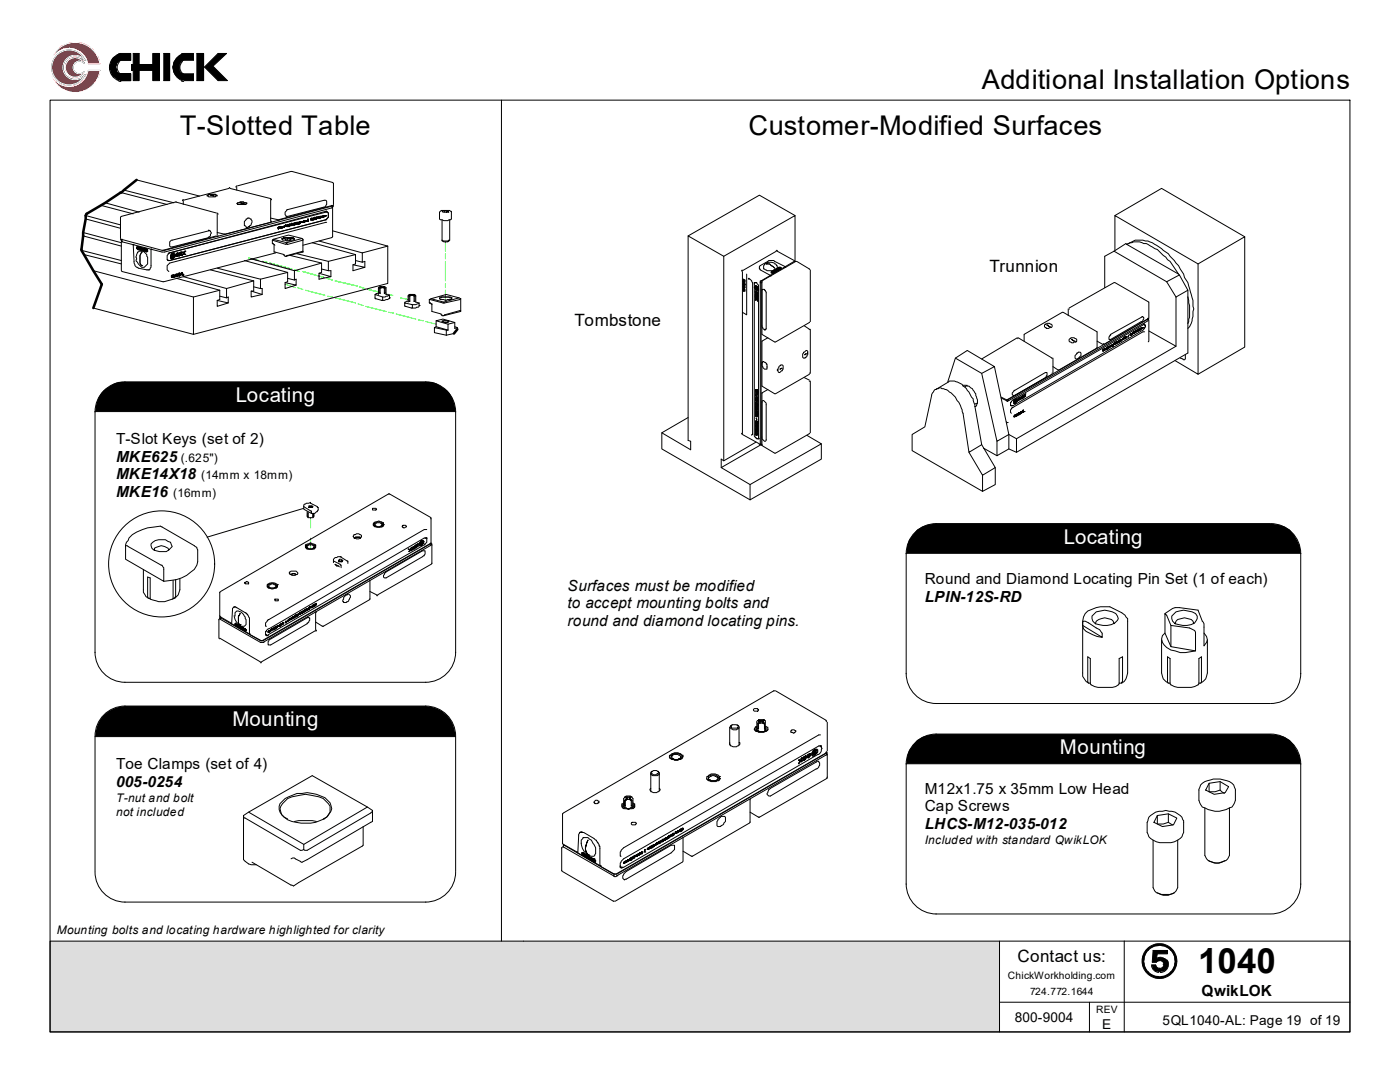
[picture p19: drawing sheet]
<svg xmlns="http://www.w3.org/2000/svg" width="279mm" height="216mm" viewBox="0 0 279 216" stroke-linecap="round" stroke-linejoin="round" font-family="sans-serif">
<defs><g id="words">
<text font-size="6.9" x="239.1" y="194.2">1040</text>
<g font-size="5.4">
<text x="195.9" y="17.8">Additional Installation Options</text>
<text x="35.9" y="26.9">T-Slotted Table</text>
<text x="149.4" y="26.9">Customer-Modified Surfaces</text>
</g>
<g font-size="4.1" fill="#fff">
<text x="47.1" y="80.3">Locating</text>
<text x="212.3" y="108.5">Locating</text>
<text x="46.4" y="144.9">Mounting</text>
<text x="211.5" y="150.5">Mounting</text>
</g>
<g font-size="3.4">
<text x="197.4" y="54.4">Trunnion</text>
<text x="114.6" y="65">Tombstone</text>
<text x="203" y="192">Contact us:</text>
</g>
<g font-size="3">
<text x="23.2" y="88.6">T-Slot Keys (set of 2)</text>
<text x="23.2" y="92.1">MKE625</text>
<text x="23.2" y="95.7">MKE14X18</text>
<text x="23.2" y="99.2">MKE16</text>
<text x="113.3" y="118">Surfaces must be modified</text>
<text x="184.6" y="116.5">Round and Diamond Locating Pin Set (1 of each)</text>
<text x="113.3" y="121.4">to accept mounting bolts and</text>
<text x="113.3" y="125">round and diamond locating pins.</text>
<text x="184.6" y="120.1">LPIN-12S-RD</text>
<text x="23.2" y="153.4">Toe Clamps (set of 4)</text>
<text x="23.2" y="157">005-0254</text>
<text x="184.6" y="158.5">M12x1.75 x 35mm Low Head</text>
<text x="184.6" y="161.9">Cap Screws</text>
<text x="184.6" y="165.4">LHCS-M12-035-012</text>
<text x="239.8" y="198.8">QwikLOK</text>
</g>
<g font-size="2.7">
<text x="202.5" y="203.9">800-9004</text>
<text x="220" y="205.2">E</text>
<text x="232" y="204.6">5QL1040-AL: Page 19 of 19</text>
</g>
<g font-size="2.4">
<text x="36.1" y="92.1">(.625&quot;)</text>
<text x="40.1" y="95.7">(14mm x 18mm)</text>
<text x="34.5" y="99.2">(16mm)</text>
<text x="23.2" y="160">T-nut and bolt</text>
<text x="23.2" y="162.7">not included</text>
<text x="184.6" y="168.5">Included with standard QwikLOK</text>
<text x="11.3" y="186.4">Mounting bolts and locating hardware highlighted for clarity</text>
</g>
<g font-size="2">
<text x="201.2" y="195.4">ChickWorkholding.com</text>
<text x="205.6" y="198.6">724.772.1644</text>
<text x="218.8" y="202.2">REV</text>
</g>
</g></defs>
<!-- layer: Centerline(ISO) -->
<g fill="none" stroke="#0f0" stroke-width=".2">
<path d="M49.6 51.5l2 .5M52.3 52.2l1 .1M53.8 52.5l4.5 1.2M56.9 56.7l2 .7M58.8 53.8l1 .4M59.4 57.4l1.1 .3M60.5 54.2l4.2 1.2M61 57.9l3.9 1M65.2 55.5l1.2 .4M65.4 59.1l1 .2M66.9 59.4l4.1 1.1M66.9 56l4.4 1.1"/>
<path d="M71.8 57.2l1 .4M73.3 57.7l2.2 .6M76.7 58.6l1.7 .3M79.9 59.4l1.5 .4M88.9 48.3v1.8M88.9 50.6v1M88.9 52.2v3.8M88.9 56.6v.8M88.9 57.9v2M71.5 60.6l1 .4M73 61.1l4 1M77.6 62.3l1 .2"/>
<path d="M79.1 62.7l3.9 1M83.5 63.8l1 .2M85 64.2l2 .5M62 103.3v2M62 107.4v2"/>
</g>
<!-- layer: Break Lines(ISO) -->
<path d="M27.3 35.9l-3.1 2.5-6.9 4.3-.2 .3v.7l-.5 2.7-.3 3.4a52.4 52.4 0 0 0 4 6.9l-1.7 4.8M91.3 65.7l-.7 .8" fill="none" stroke="#000" stroke-width=".51"/>
<!-- layer: Visible Edges(ISO) -->
<g fill="none" stroke="#000" stroke-width=".2">
<path d="M24.2 38.4l9.2 2.4M24.7 37.9l10 2.6M27.3 35.9l12.5 3.2M36.6 39.8l-.2 .2M41.3 38.9l.4-.1h1.3l.3 .1v.2h-.3v.2h-1.3l-.4-.2zM41.5 38.9l.3-.1h1.2v.1h.2M42 38.9l.7 .2zM42.7 39.1h.1M45.7 37.6l-9.1 2.4M45.7 37.4h.2M45.9 37.6l8.1 2M47.2 37.3v.6"/>
<path d="M47.3 37.1l-.2 .2M54 39.6l.2 .3M54 39.8v4.4M58.1 34.2l-10.7 2.9M58.1 34.2h.1M58.3 34.2l8.1 2.2 .1 .3M66.5 36.6v4.2M16.3 50l7.9 2M16.6 46.4l7.6 2v5.4M16.6 47.1l7.6 2M16.8 50.8l7.4 1.9M17.1 43l6.9 1.9"/>
<path d="M17.1 43.7l6.9 1.9M18.6 54l20 5.3 5.3-1.4M20.2 41l6.4 1.7M21 40.5l6.8 1.8M24 47.7l.2 .2M24 43.3v4.3M24.2 47.8h.1M24.2 48.1h.1M24.2 47.8v.3M24.2 47.8l8.1 2.2M24.2 43.2l-.2 .2M24.3 48.1l-.1 .2"/>
<path d="M26.6 48.8v.1M26.6 48.8l.2 3.4a1.2 1.2 0 0 0 .8 1.3l2.2 .3M26.6 48.8h.2M27.1 51.9l.1 .3M27.3 51.8v-.3l-.2-.2 .2-.5a.9 .9 0 0 1 1.5-.5l.3 .3a3.3 3.3 0 0 1 .4 2.1l-.2 .1a.82 .82 0 0 1-.8 .5 .82 .82 0 0 1-.7-.5l-.5-.6M27.4 49.3h-.1v.3h.1v.2M27.4 49.3l1.9 .3v.2h.2v.3h-.2v.2l-1.9-.5M27.4 49.8l1.9 .3M27.6 49.3v.1v-.1v.1h.2M27.6 49.4v.2h.2h-.2h.2h-.2zM27.6 49.3h.2v.1zM27.8 49.6h.1"/>
<path d="M27.8 49.3h-.4h.2h-.2v.3h.4M27.8 49.4h.1h-.1v.4h.1M27.9 49.4h.4h-.4v.4v-.2v.2h.4h-.2v-.2v.2h.2h-.2M28.1 49.4v.2v-.2h.2zM28.3 49.4l.1 .2-.1-.2v.4l.1 .2M28.3 50.3a3.4 3.4 0 0 0-.2 2.5l.2 .2M28.3 53h.1M28.3 50.3h.1M28.4 49.6v.4zM28.4 49.8h.1M28.4 49.8v.2M28.8 49.6l.3 .2-.3-.2 .2 .2v.2h-.2"/>
<path d="M28.8 49.8v-.2v.2v-.2h-.2v.2v-.2h.2h-.4l.2 .4h.2h-.2v-.2v.2h.2h-.2M28.8 49.6h.1M29 50h.1zM29 50h.1v.1v-.1zM29 50h-.2l.3 .1v-.1M29 49.8h.1zM29 49.8h.3h-.2v.2v-.2h.2zM29.1 50h-.1l.3 .1M29.1 50h.1M29.1 49.8h.1M29.1 49.8h.2l-.2 .2M29.3 49.8v.3h.2h-.2z"/>
<path d="M29.3 50.1h.2M29.3 50.1h.1M30.1 49.8h.1M30.1 50v3.3l-.3 .5h-.2M30.1 49.8h.2M30.3 49.7l-.2 .2M32.4 49.9h.1M33.4 51.8l.1 .2h.4M33.5 52h.2M33.7 52h.1M33.7 52h.2M33.7 50.5h.2"/>
<path d="M33.9 50.5a1.05 1.05 0 0 0-.4 1.5h.2M33.9 48.3l.3-.4 7.5-1.8v-.2l.3 .2 .2 .3-.2 .7-.3 .1v.2l-7.3 1.9h-.4l-.1-.2zM34 51.3v.2l.4 .1M34 51.3h.1M34 51.1h.1M34.2 51.5h.1M34.2 55.2l.2-.2v.4h-.2M34.2 55.4h.1M34.2 55h.2v-.1l-.2 .3M34.2 55.4h.2zM34.2 55.2h.2M34.2 55h.1"/>
<path d="M34.2 55.2h.1M34.2 55v.2M34.4 51.3h.1M34.4 51.6h.1M34.4 55.2h.1M34.4 55v.2M34.4 54.9v.1h-.2M34.4 55h.1M34.5 50.8l-.1 .2v.3M34.5 50.6l.2 .4M34.5 50.8l.2 .2M34.5 50.8h-.3l-.2 .3 .2 .4"/>
<path d="M34.5 51h.4v-.4l-.4-.1-.3 .1-.2 .5M34.5 50.8h.1M34.5 54.9h.2v.3M34.5 54.9l-.1 .3h.1v.2h.2v-.2M34.5 54.9h.2v.1M34.5 54.9h.1M34.5 55.2h.2zM34.5 55.2h.1M34.5 55.2v-.3h.2v.3M34.5 55.2h.2M34.7 51.1h-.2v.2M34.7 51.1l-.2 .4-.3 .1"/>
<path d="M34.7 50.5l-.5 .1-.2 .5M34.7 51.1l-.3 .2M34.7 51l-.3 .1h.1v.2v-.2h.2M34.7 51.1h.1M34.7 51h.1M34.7 51h-.2v-.2l-.1 .2v.3l.3-.2-.3 .5-.4-.1v-.2M34.7 51.1h.2M34.7 51v-.2l-.3-.2-.4 .5M34.7 51l-.3-.2-.2 .3 .2 .2 .3-.2M34.7 51l-.2-.2h-.3l-.2 .5 .2 .2h.3l.2-.4M34.7 50.5h.1M34.7 55.2h.1"/>
<path d="M34.7 55.2l-.2 .2M34.9 51.1v.2a.43 .43 0 0 1-.4 .4 .43 .43 0 0 1-.5-.4M34.9 54.9v.3h.2h-.2zM34.9 55.2h.2M35.1 54.9h.1M35.1 55.2h.1M35.1 54.7v.2M35.1 40.3h.1M35.2 51h.1M35.2 50.6l-.1 .2v.3h.1M35.2 50.6l.2-.1-.2 .5M35.2 51h.2v.1h-.2"/>
<path d="M35.2 51.1h.1M35.2 54.7v.5h-.1v-.3M35.2 54.7l-.1 .2M35.2 54.7h.2v.5l-.2-.2zM35.2 54.7h.2l-.2 .2 .2 .3M35.2 55h.1M35.2 51h.2M35.2 55.5l8.7 2.4M35.4 50.5h.2v.3l.1-.3h.2v.5l-.2 .1v-.3l-.1 .3h-.2zM35.4 54.7v.3h-.2M35.4 54.7h.1M35.4 50.5l-.2 .1"/>
<path d="M35.6 50.5h-.2v.6M35.6 54.5h.1v.5h-.1zM35.6 54.9v-.2v.3h.1M35.6 54.9h.1zM35.6 54.9h.1M35.7 54.5h.2v.5h-.2zM35.7 54.9h.1M35.7 54.9v.1h.2h-.2zM35.7 54.5h.1M35.7 50.8v.3M35.7 50.6l-.1 .2M35.7 55h.2"/>
<path d="M35.7 54.5h.2M35.9 50.5h-.2v.1M35.9 54.5v.5M35.9 54.5h-.2v.4M35.9 54.5v.2M36.1 50.3l-.2 .2v.5M36.1 50.3v.7h-.2v-.5zM36.1 54.9h.1M36.2 50.8h.1M36.2 50.3v.2h-.1v.3l.1 .2M36.2 50.3h.2v.2h-.2v.3M36.2 50.8h.2v.2h-.2"/>
<path d="M36.2 51h.1M36.2 54.4l.2 .5-.2-.2-.1 .2v-.2h-.2v.2h.2zM36.2 54.4l.2 .5M36.2 54.5h.1M36.2 54.5v.2h-.1h.1M36.2 54.5v.2M36.2 54.7h.1M36.2 54.7l-.3 .2M36.2 50.3h.2M36.2 50.8h.2M36.4 54.9h.1M36.4 54.7v.2"/>
<path d="M36.6 50.3v.5M36.6 50.3v.5zM36.6 54.7v.2v-.2l-.2 .2v-.5v.5h.2h-.2M36.6 54.9h.1M36.6 55.2l8.6 2.4M36.6 40.1v.7M36.9 50.1l-.3 .4 .3 .3M36.9 50.1h.2l-.4 .4 .4 .3-.5-.3zM36.9 50.1h.2M38.6 59.3v7.4l-20-5.2M42 53.8l8.6 2.2M43.2 42.5l-8.1-2.2-10.9 2.9"/>
<path d="M43.3 42.5l.2 .3M43.3 53.5l8.7 2.2M43.3 42.7v4.2M43.3 46.4l1.6 .3M43.5 47l-.2 .2M43.9 57.9v1.9l-.6 .1v1.2l2.3-.6M44.7 46.7h.2M45.2 57.6v1.8l-1.3-.3M45.2 59.4l.4-.1v1.2l-2.3-.6M47.4 40.5h.2a1.44 1.44 0 0 1 1.3 0h.2M47.4 40.5h.2a1.44 1.44 0 0 1 1.3 0h.4a.76 .76 0 0 1-1 .3h-.9v-.2h-.2zM47.9 40.5l.7 .1z"/>
<path d="M48.6 40.6h.1M48.8 52l8.6 2.4M49.1 43.7h.2a.68 .68 0 0 1 .7 0 .68 .68 0 0 1 .3 .7l-.2 .5-.7 .5h-.3v-.2l-.3-.2v-.5a.54 .54 0 0 1 .3-.6zM50.1 51.6l8.7 2.4M50.6 56v2.1h-.5v1.2l2.2-.5M50.6 56l-5.4 1.6M52 55.7v1.9l-1.4-.4M52 57.6h.3v1.2l-2.2-.7M54 44.4l-9.1 2.3M54.2 44.1l-.2 .3M54.4 48.6h.1M54.4 47.9l2.7 .9v-.2h.1"/>
<path d="M54.4 47.9h.1M54.4 48.6l.3 .2M54.4 47.9v.7M54.5 47.8l2.7 .6M54.7 48.8l.2 .1M54.7 48.8v1.5l2 .5M55 50.5l-22.4 5.7-8.2-2-.2-.3M55.5 45.4v.3zM55.5 45.6v.1M55.6 44h.1M55.7 45.2v.2zM55.7 45.4h.1"/>
<path d="M55.7 45.4v.2zM55.7 45.4v.2v-.2h.2M55.7 45.4h.2M55.7 45.2v.2M55.9 45.4v.2M55.9 45.4h.1M55.9 45.2v.2M55.9 45.2h-.2h.2M55.9 45.4h.1v.2h-.1zM55.9 45.6h.1M56 45.4v.2h-.1M56 45.4h.1"/>
<path d="M56 45.4h-.1v.2M56 45.2v.4M56 45.2h.1M56 45.4h.2M56 45.4h.2v-.2v.2M56.2 45.2h.2zM56.2 45.2v.2zM56.2 45.4h.2M56.2 45.4v.2M56.2 45.4h.1M56.2 45.4v-.2h-.2l.2 .4M56.2 45.2h.1"/>
<path d="M56.2 45.2h-.2l.2 .4M56.2 45.6h.1M56.2 47.6h.4v-.2h2l.2 .4-.9 .3h-.7l-.8-.2zM56.2 45.2v.2M56.4 45.2v.2M56.4 45.2v.2v-.2M56.4 45.2h.2zM56.4 45.2v.2h.2h-.2zM56.4 45.2h.1M56.6 45.2h.1M56.6 45.2v.2M56.6 45.2v.2z"/>
<path d="M56.6 45.2h-.2v.2h.2M56.6 45.2v.2v-.2h.1M56.6 45.4h.1M56.6 50.8l.5 .3M56.7 45.2v.2zM56.7 45v.4h-.1M56.9 47.8l.5-.2h.5l.2 .2-.4 .1h-.6zM57.1 45v-.1v.3v-.3l-.2 .3M57.1 45v.2v-.2M57.1 45v.2M57.1 45h.1M57.1 51.1h.1"/>
<path d="M57.2 45h.1M57.2 45v.2zM57.2 45v.2M57.2 44.9h.2l-.2 .1zM57.2 45.2v-.2v.2h.2M57.2 45h.2M57.2 45.2h.1M57.2 41.8l7.5-1.8a.57 .57 0 0 1 .5 .4 .57 .57 0 0 1-.2 .6l-.1 .3-7.5 1.9a.57 .57 0 0 1-.5-.4 .57 .57 0 0 1 .2-.6zM57.4 45h.2M57.4 44.9v.1zM57.4 45h.1M57.4 44.9v.1"/>
<path d="M57.4 44.9v.3l-.2-.2M57.4 45v.2zM57.4 44.9h.1M57.4 54.4v1.8l-.5 .2v1.2l2.2-.7M57.4 47.6v.3M57.4 54.4l-5.4 1.3M57.6 45h.1M57.6 44.9v.1zM57.6 44.9v.1M57.6 45v.2h.1v-.2M57.6 45v.2M57.6 45.2h.1"/>
<path d="M57.7 44.9v.1M57.7 44.9h-.1v.1h.1h-.1v-.1h.1v.1h-.1M57.7 44.9h.1M57.7 44.9l-.1 .3M57.7 45h.1M57.7 44.9h-.1v.1M57.7 44.9h.2zM57.7 44.7v.3v-.3v.2M57.7 44.9h.2M57.9 44.9v.1v-.1M57.9 44.9v.1M57.9 44.9h.1"/>
<path d="M57.9 47.6v.2M57.9 51l6.3 1.5M58.1 44.7h.2zM58.1 44.7v.2zM58.1 44.9h.1M58.1 44.7v.3v-.3v.2M58.1 44.7v.3M58.3 44.7v.2zM58.3 44.7v.2M58.3 44.5v.4M58.3 44.9h.1zM58.3 50.8v.2"/>
<path d="M58.4 44.7h.2v.2h-.2zM58.4 44.9h.1M58.4 44.7v.2M58.4 44.7h.2M58.4 44.7h-.1h.1v.2M58.4 44.7h.1M58.6 44.7h.1M58.6 44.5v.2l.2-.2-.2 .2 .2 .2-.2-.2v.2zM58.6 44.7l.2 .2M58.6 44.9h.1M58.6 44.5v.4M58.6 47.8l-.3-.2a1.88 1.88 0 0 0-1.9 .2v-.2l.7-.2a2.32 2.32 0 0 1 1.7 .4"/>
<path d="M58.8 44.5l-.2 .2M58.8 44.5v.4v-.2M58.8 44.5v.2zM58.8 44.7h.1M58.8 44.5h.1v.2M58.8 44.5h.1M58.8 44.5v.2M58.8 44.9h.1M58.8 44.5v.4M58.8 54v1.9l-1.4-.4M58.8 55.9l.3-.2v1.2l-2.2-.5M58.8 54l5.4-1.5v1.9l-.5 .1v1.2l2.3-.5-2.3-.7"/>
<path d="M58.9 44.5h.2v.2h-.2v-.2v.2l.2-.2zM58.9 44.5h.2M58.9 44.5v.2l.2-.2M58.9 44.7h.1M58.9 44.5h.1M59.1 44.4v.3M59.1 44.5h.2zM59.1 44.5v.2h.2h-.2v-.2v.2M59.1 44.5h.2M59.1 44.7h.1M59.3 44.4v.3M59.3 44.4h.1"/>
<path d="M59.3 44.4v.1zM59.3 44.5v.2zM59.3 44.7h.1M59.3 44.5h.1M59.3 50.6l6.2 1.6M59.4 44.4v.3v-.2M59.4 44.4v.1zM59.4 44.5h.1M59.4 44.4v.1M59.4 44.4h.1M59.4 44.7h.1M59.4 44.4v.3"/>
<path d="M59.6 44.5h.1M59.6 44.5v.2zM59.6 44.4v.1M59.6 44.4v.3v-.3v.1M59.6 44.4h.1M59.6 44.5v.2M59.6 44.7h.1M59.6 44.4v.3M59.8 44.2v.3M59.9 44.4v.1M59.9 44.2v.2M59.9 44.2v.3v-.3v.2"/>
<path d="M59.9 44.4h.1M59.9 44.4v.1v-.1M59.9 44.2h.1M60.1 44.4h.1M60.1 44.2v.2M60.1 44.2v.2zM60.1 44.2h.1M60.3 44.2h.2v.2zM60.3 44.2l.2 .2M60.3 44.2h.2M60.3 44.2v.2zM60.3 44.2h.1"/>
<path d="M60.3 44.4h.1M60.3 47.6l-2.7-.7-3.1 .9-.1 .1M60.5 44.2v.2v-.2M60.5 44.2h.1M60.5 44.4h.1M60.5 44.2v.2h.1v-.2v.2M60.5 44.2l.1-.2v.2M60.5 44.2v.2h.1v-.2M60.5 47.8l-.2-.2-3.1 .8v.2M60.5 50.3v-.2l-3.3 .9v.1h-.1M60.5 47.8v.1l-3.1 .9h-.2v-.2M60.5 44.2v.2"/>
<path d="M60.5 47.8v2.5M60.5 50.3l-3.4 .8M60.6 44.4h.1M60.6 44.2v.2M60.6 44.2h.1M60.6 44v.2h-.1M60.6 44h.1M60.6 44h.2zM60.6 44v.2zM60.6 44.2h.2zM60.8 44.2h.1M60.8 44v.2"/>
<path d="M60.8 44h.1M60.8 44h.2v.2v-.2zM60.8 44v.2zM61 44v.2zM61 44h.1M61 44.2h.1M61 44v.2M61 44v.2h-.2M61 44h-.2v.2h.2h-.2M61.1 44v.2zM61.1 44v.2M61.1 44h.1"/>
<path d="M61.5 43.7v.5M62 43.9h.1M62 43.7v.2M62 43.7h.1M62.1 43.9h.1M62.1 43.7h-.1v.2h.1M62.1 43.7h.1M62.1 43.7h-.1v.2M62.1 43.5v.4v-.2M62.1 43.7h.2M62.1 43.5v.4M62.1 43.5v.2"/>
<path d="M62.3 43.7v.2zM62.3 43.5h.1M62.3 43.7h.1M62.3 48.4l8.7 2.4M62.5 43.7v.2M62.5 43.7h.1M62.5 43.7v.2zM62.5 43.7v-.2v.2h-.2v.2h.2M62.5 43.5v.2h-.2v.2h.2M62.5 43.5v.2l.2-.2-.2 .4zM62.5 43.9h.1M62.5 43.5v.4"/>
<path d="M62.5 43.5h.1M62.7 43.7h.1M62.7 43.5l-.2 .2M62.7 43.5v.2h.1v-.2M62.7 43.5v.2M62.8 43.5h.1M62.8 43.5l.2-.2-.2 .4zM62.8 43.5v.2v-.2M62.8 43.5v-.2v.4M62.8 43.7h.1M62.8 43.5v.2M62.8 43.3v.4"/>
<path d="M63 43.3h.1M63 43.5v.2v-.2h.2v.2h-.2zM63 43.7h.1M63 43.5h.1M63 43.3l-.2 .2M63.2 43.5h.1M63.2 43.3v.2M63.2 43.3v.2zM63.2 43.3v.4v-.4v.2M63.2 43.5v.2l.1-.2M63.2 43.3h.1v.2v-.2v.2v-.2zM63.2 43.3v.4z"/>
<path d="M63.2 43.3h.1M63.3 43.3h.2zM63.3 43.3v.2zM63.3 43.5h.1M63.5 43.3v.2v-.2M63.5 43.3v.2M63.5 43.3l-.2 .2M63.5 43.3v.2h.2v-.2M63.5 43.3h.2v.2v-.2zM63.5 43.3v.2h.2h-.2v-.2h.2M63.5 43.3h.1M63.7 43.2v.3"/>
<path d="M63.7 43.3h.1M63.7 43.5h.1M63.7 48.1l8.6 2.4M63.8 43.3v.2M63.8 43.2v.3v-.2M63.8 43.2v.3M63.8 43.2v.1M63.8 43.2h.1M63.8 43.5h.1M64 43.2v.1M64 43.2h.1M64 43.2h.2z"/>
<path d="M64 43.2v.1zM64 43.3h.1M64.2 43.2v.1M64.2 43.2h-.2v.1M64.2 43.2v.1v-.1M64.2 43.2h.1zM64.2 43.2v.1zM64.2 43.3h.1M64.2 43.3h.1zM64.2 43.2v.1h.1v-.1v.1h-.1M64.2 43.2h.1M64.3 43.2v.1z"/>
<path d="M64.3 43.3h.1M64.3 43.2v.1M64.3 43.2h.1M64.5 43h.2v.2h-.2l.2-.2v.2h-.2zM64.5 43.2v.1M64.5 43.2h.1M64.5 43v.2zM64.5 43.2v-.2v.2h-.2h.2v.1M64.5 43v.2h-.2h.2v.1M64.5 43v.2M64.5 43.3h.1M64.5 43h.1"/>
<path d="M64.7 43v.2zM64.7 43.2h.1M64.7 43h.1M64.7 43h.2zM64.9 43h.1zM64.9 43h.1M64.9 43v.2h-.2M64.9 43v.2v-.2M64.9 43v.2M65 43v.2v-.2M65 43v.2M65 43h.1"/>
<path d="M65 43.9a1.05 1.05 0 0 0 .4-1.6h-.2v-.1l-.2 .1-31.1 8.2M65 42.2h.2M65 43.9l-31.1 8.1M65 42.2l-31.1 8.3M65.2 42.2a1.02 1.02 0 0 1 0 1.5v.2h-.2M65.2 44.4l-31.3 8.1a1.07 1.07 0 0 0-.2 1.7M65.2 42.2v.1M65.5 52.2v1.8l-1.3-.3M65.5 54h.5v1.2M66.2 41.5h.1M66.2 41.5l-33.3 8.8h-.6l-7.9-2v-.2h-.2M66.2 41.3l.2 .3"/>
<path d="M66.4 47.2l-.2 .2-5.7 1.5M66.4 41.1l-.2-.1 .2 .1-33.9 8.9 10.7-2.9M66.4 41.1h.1M66.4 41l-10.9 2.9-1.5-.4M66.4 46.1l11 3M66.4 41.1v.4h-.2M66.4 41.7v5.5M66.5 40.9l-.1 .2M71 50.8v1.9l-.6 .1v1.2l2.4-.7-2.4-.5M71 50.8l-5.5 1.4M72.3 50.5v1.8l-1.3-.3M72.3 52.3l.5-.1v1.1"/>
<path d="M74.8 58.8l1.6 .5v.6l-1.6-.3zM75.5 58.8v-1.4l.2-.2h1.2l.1 .2v1.4l.7 .1v.5M75.5 58.6h-.5v.2h-.2M75.7 58.4h.2M75.9 57.4v1.2l-.2-.2M75.9 57.4h-.2v1M75.9 57.2h.1M75.9 57.2h.6l.2 .2h-.8zM75.9 57.4h.1M76 57.4h.1M76 57.4v-.2v.2h.2M76.4 57.4l.1-.2v.2"/>
<path d="M76.5 57.4h.1M76.5 57.2h.2h-.2M76.5 57.4h.2M76.7 57.4h.2v1M76.7 57.4v1.2l.2-.2M76.7 57.2h.1M76.7 58.4h.2M77.4 49.1v7.5l-38.8 10.1M77.4 49.1l-5.1 1.4M77.7 59.4h.1M77.7 58.9l-.8 .4h-.5M77.7 59.4v.2l-.3 .2-1.2 .1"/>
<path d="M81.8 59.1h.1M81.8 58.8h.1M81.8 58.8l.2 .1M81.8 58.8h.2M82 58.9h.1M82 58.9l-.4 .2v1h.2v-1M82 58.8v.1h.1M82 58.8h.5M82 58.9h-.2h.7M82 58.9l-.2 .2M82.5 58.9l.3 .2v1h-.2v-1M82.5 58.9h.1"/>
<path d="M82.5 58.8h.1l-.1 .1M82.5 58.8v.1h-.2M82.5 58.9h.1zM82.5 58.9l.1 .2M82.6 59.1h.1M82.6 58.8h.1M85.7 59.8l2.9 .7M85.7 59.8v.7M86 59.6l2.6 .7M87.7 59.6a2.12 2.12 0 0 1 1.9-.3l.1 .1h.4v.2M87.9 59.3h2l.4 .1-.2 .4h-.9l-.3 .1-.3-.1h-.7l-.2-.2zM87.9 42.2l.2-.2h1.6l.4 .2v1.5l-.4 .2a2.18 2.18 0 0 1-2-.2v-1.4z"/>
<path d="M88.2 47.9a1.11 1.11 0 0 0 1.2 .4l.2-.4M88.2 42.2l.5-.2 .9 .3h-1.2zM88.2 43.9v4M88.7 42v.3M89.4 42.2v.1M89.7 43.9v4h-.1v.2h-1.4v-.2M91.6 59.4l-2.5-.6-3.4 1M91.9 59.6l-.3-.2-3 .9v.2M91.9 59.6l-.1 .2-3.2 .7M91.9 59.6v2.4M144.4 51.1l14.3-8.1v9M148.1 53.9l-.1 .2"/>
<path d="M148.2 54.2v32.3M148.3 57.4l.4 .5h-.4v-.3h.2zM148.3 57.2l.4 .2-.2 .2zM148.3 56.6l.4 .1v.2l-.4-.2zM148.3 57.1l.4 .1h-.4zM148.3 55.7v.3h.2v-.1M148.3 55.9l.2 .1v-.1M148.3 56.7l.4 .4h-.2zM148.3 56.2l.2 .2 .2-.2M148.3 56.2h.1M148.3 56.2v-.2l.4 .2M148.3 56.4h.4v.2l-.4-.2v.2z"/>
<path d="M148.3 57.9l.4 .2-.4-.2v.2zM148.3 57.9h.1M148.3 58.1h.1M148.3 56.4v.2M148.3 56h.1M148.3 56h.2M148.3 56.6v.3h.2l-.2-.2 .2 .4M148.3 55.7v.2M148.3 57.2h.2zM148.3 57.1h.1M148.3 57.2h.1M148.3 57.2v.2h.2l-.2-.2h.2"/>
<path d="M148.3 57.7l.4 .2M148.3 57.7h.2M148.3 57.6h.1M148.3 56.9h.1M148.3 55.9h.1M148.3 57.1l.2 .1M148.5 56.7h.1M148.5 55.9h.1M148.5 55.9h.2v.1h-.2zM148.5 56.4h.1M148.5 56h-.2v.2M148.5 56v.4v-.2h-.2"/>
<path d="M148.5 56.9v.2h.2M148.5 56h.1M148.5 57.1h-.2v.1M148.5 57.7h.1M148.5 57.7v.2zM148.5 57.7h-.2v.2M148.5 57.1h.1M148.5 57.4h.1M148.5 56h.2M148.5 55.9v.1M148.7 57.4l-.4 .2M148.7 56.2h-.2v.2"/>
<path d="M149 54.7v8.1l-.8-.5M149.4 55.7v-.2a1.33 1.33 0 0 1 .8 1.1v30.1h-.2v.2M150.5 56.4h.5v.2a.54 .54 0 0 1 .4 .6v30.3M150.7 58.9l.5 .2v.2M150.7 59.4l.5 .2v.2M150.7 58.4h.3l.2 .4M150.7 57.1v.5h.2v.1M150.7 57.1h.2M150.7 57.1h.2a.54 .54 0 0 1 .3 .6M150.7 58.9l.5 .2v.2zM150.7 59.4l.5 .2v.2zM150.7 58.4h.3v.2h.2v.2l-.2-.2 .2 .5-.5-.3h.2z"/>
<path d="M150.7 57.1h.1M150.7 56.4h.1M150.7 56.4h-.2v.2M150.7 58.8h.2M150.9 59.6l.3 .5M150.9 59.3h.1M150.9 59.1h.1l.2 .3M150.9 58.3h.1M150.9 58.1h.1l.2 .3M150.9 57.6v-.2h.1v.3M150.9 57.4v.2M150.9 59.6l.3 .5-.2-.3-.3 .1z"/>
<path d="M150.9 59.3h.1l.2 .3v-.2M150.9 59.3v.1l-.2-.3h.3l.2 .3M150.9 58.3h.1l.2 .3v-.2M150.9 58.3v.1l-.2-.3h.3l.2 .3M150.9 57.6v-.2l.1 .3M150.9 57.6h.1M150.9 57.1h-.2v.5h.2v.1M150.9 57.7h.1M150.9 57.1h.1M150.9 57.7v.2M150.9 57.1l-.4 .1 .4 .7M150.9 57.6h-.2v-.4l.2-.1v.1l.3 .2v.3h-.2"/>
<path d="M150.9 59.1h.1M150.9 58.1h.1M150.9 57.4h.1M150.9 56.4h-.4v30.3a.85 .85 0 0 0 .9 .8v-.1v.1M150.9 58.3v.1M150.9 59.3v.1M151 58.8l.2 .3M151 57.7h.1M151 57.7h.2M151 57.2h.2v.4h.2v.3h-.2M151 57.2l.2 .2v.3h-.2M151 57.2h.1"/>
<path d="M151 57.2h.2v.4h.2l-.2 .3h-.2v-.2M151 58.6v.2M151.2 57.9h.1M151.2 57.7h.1M151.2 58.4v.2M151.2 59.4v.2M151.7 56.4h.1M151.7 56.4v32.3M151.9 56h.1M151.9 56h-.2v.4M151.9 56l6.6-3.8h.3l-6.7 3.8M152.1 57.9v-.2h.5l.3 .6v7.4l-.3 .2v-.2l-.4-.2-.1-.5"/>
<path d="M152.1 56.2v.1M152.7 52.5l.8-.2 1.1 .2M152.7 52.7h-.1v.1a.57 .57 0 0 0-.2 .7 .57 .57 0 0 0 .5 .3l.2 .2a2.55 2.55 0 0 0 1.8-.3l.2-.2v-.5l-.5-.3M152.9 52.7l.2-.2 .1 .2a.54 .54 0 0 1 .7 .3l.7 .5a2.06 2.06 0 0 0-1.7-.8zM152.9 52.7h.1M153.6 54.9l.1 .1M153.8 54.9v.1M153.8 55h.1M153.9 54.4h.2zM153.9 54.4h.1M154.3 54.4h.1v-.2l-.1 .3zM154.3 54.4v.1z"/>
<path d="M154.3 54.5h.1M154.3 54.4h-.2h.2v.1M154.4 54.2v.2zM154.4 54.4h.1M154.4 54v.2v-.2h.2h-.2v.2zM154.4 54.2h.1M154.4 54h.5h-.1v.2l.1-.2M154.6 54.2l-.2 .2 .2-.2h-.2v-.2v.2l-.5 .2M154.6 54.2h.2zM154.6 54.2h.2v-.2v.2M154.8 54.2h.1M154.8 54h-.2l.2 .2"/>
<path d="M154.8 54v-.2v.4M154.8 53.8v.2h.3h-.3zM154.8 54h.1M154.8 53.8v.2zM154.9 50h.3M154.9 50.1l-6.7 3.9M155.1 53.8v.2v-.2v.2v-.2h-.3v.2M155.1 53.8h.2v-.1l.1 .1h-.1h.1h-.1v-.1v.1v-.1v.1zM155.1 50.1l3.4 1.9M155.3 53.7l-.4 .1M155.3 53.5v.2zM155.3 53.5v.2h.3l-.2 .1 .2-.1"/>
<path d="M155.4 53.5v.2zM155.4 53.7h.1M155.4 53.7l.2-.4 .2 .2v.2v-.2v.2h-.2h.2M155.4 53.7h.2zM155.4 53.5l-.3 .2M155.4 53.3h.4l.2 .2-1.7 1M155.4 53.3l-1.5 .9v.3h.4M155.4 53.3h.4l.2 .2M155.4 53.3l-1.5 1.1M155.6 53.5h-.2h.2v.2h-.2M156.6 53.3v-.1l-2-1a1.44 1.44 0 0 0-1.4 0l-1.5 .8-.1 .2v.5l2 1.2M156.6 53.3h.1"/>
<path d="M158.5 52l.2 .2M158.7 43l-7.1-4.1-14.3 8.2M158.9 52.2h.1M159 52.2l2.5 1.5M161.5 53.7v.1M161.7 53.8v10.4M222.3 50.1l2.4-1.5 10.7 6.3M222.3 50.1l10.5 6.1M222.3 50.1l-1.8 1v6.3M222.3 56.4l-8.9 5.1M222.5 56.4h-.1M222.5 50v-7l16.6 9.7v22l-4.6-2.7"/>
<path d="M222.5 43l9.3-5.4 16.6 9.6M222.5 56.4l6.8 4M232.8 56.2l2.6-1.3 1.7 3-2.4 1.4M232.8 56.2l1.9 3.1M234.7 59.3v9.8M235.2 54.7a13.5 13.5 0 0 0-3.4-4.1l-.8-.8-1-.5a2.71 2.71 0 0 0-1.7-.7 3.6 3.6 0 0 0-3.4 .2l.7-.4a3.5 3.5 0 0 1 3-.3h.5a12.7 12.7 0 0 1 3.6 2.2 15.5 15.5 0 0 1 3.5 4.4l.2 .7a4 4 0 0 1 1 2.2l.3 1.2a4.4 4.4 0 0 1 .4 2.3l.2 .5-.2 .5a4.4 4.4 0 0 1-1 3.4M237.1 59.3a10.3 10.3 0 0 1 0 5.2M237.1 57.9v12.5l-34.2 19.9M239.1 52.7l9.3-5.5v22.1l-9.3 5.4M80.8 60.5l1.5 .3v.7l-1.5-.4zM81.4 60.3v-1.2a.76 .76 0 0 1 1.1-.3h.3v.1h.2v1.4l.7 .2v.5M81.4 60.1h-.3l-.3 .2v.2"/>
<path d="M83.7 61h.1M83.7 60.5l-.7 .3h-.7M83.7 61l-.2 .3-1.2 .2M85.7 60.5l.5 .1v.2M85.7 60.5h.1M86.2 62.1l1.9 .6 .1 .3h.4M86.2 60.6h.1M86.2 62.1h.1M86.2 60.6v1.5M86.7 65.4l.3-.2 2.4 .7M87 64v1.2M88.2 64.2a1.44 1.44 0 0 1 1.4 0"/>
<path d="M88.2 64h1.4v.2l-.2 .1h-.8l-.4-.1zM88.6 63l.1-.2 3.2-.8v.1zM89.1 65.9l-2.4-.5v1l2.4 .5M89.4 65.9h-.3v1M90.6 66.5l-1.5 .4M90.8 64.3l-2.4-.6-1.4 .3 2.4 .7M90.8 65.2l.5 .2M91.3 65.7v-.3l-.5 .1v-1.2l-1.4 .4v1.2M150.9 78.1h.1M150.9 77.9l.1 .2zM150.9 77.9h.1zM150.9 78.2h.1"/>
<path d="M150.9 78.2v-.1h.1v.1M150.9 78.1h.1v.1M150.9 77.7h.1zM150.9 78.2l.1 .2M150.9 78.6h.1M150.9 78.4l.1 .2zM150.9 78.4v.2h.1M150.9 78.7h.1zM150.9 78.7h.1M150.9 78.4h.1M150.9 78.4h.1v.2v-.2M150.9 78.4h.1v.2"/>
<path d="M150.9 78.9h.1M150.9 78.9h.1zM150.9 78.9v-.2v.2M150.9 78.7v.2M150.9 79.6v.2M150.9 79.8h.1M150.9 79.6h.1M150.9 79.1h.1zM150.9 79.1l.1 .1M150.9 79.8v.1M150.9 79.9h.1M150.9 79.8v.1v-.1h.1v.1v-.1"/>
<path d="M150.9 79.8v.1h.1M150.9 79.9v-.1h.1v.1M150.9 79.2h.1zM150.9 79.4h.1zM150.9 79.4h.1M150.9 79.4v.2h.1h-.1M150.9 79.4h.1h-.1v.2M150.9 79.9l.1 .2zM151 78.1h.1M151 77.7h-.1v.4h.1M151 78.1v.1zM151 78.1v.1"/>
<path d="M151 78.1v-.2v.2M151 78.2h.1M151 77.7v.2zM151 78.6v.1M151 78.6h.1M151 78.6h-.1h.1M151 78.4h.1M151 78.7h.1M151 79.6h-.1v.2h.1M151 79.6v.2zM151 79.8h.1M151 79.6v.2"/>
<path d="M151 79.1v.1zM151 79.8h-.1v.1h.1M151 79.9h.1M151 79.2h-.1h.1M151 79.2h-.1l.1 .2M151 79.2v.2zM151 79.2v.2M151 79.4h.1M151 79.4h-.1v.2h.1M151 79.4v.2zM151 79.4v.2M151 79.9v.2"/>
<path d="M151 79.6h.1M152.1 66.6v.1M152.1 77h.1M152.1 66.5v-10.3l-.2 .2v32.3h.2h-.4M152.1 72.5l.1-.4a.87 .87 0 0 1 .9 1.1v.5a.89 .89 0 0 1-1-1.1M152.1 68.2v8.7M152.1 66.7l2.5 1.5M152.1 77l2.5 1.6M152.1 78.4v.1M152.1 68.1v.1M152.2 79.9l.4 .2a.54 .54 0 0 1 .3 .7v7.1l-.2 .2-.3-.2a.54 .54 0 0 1-.3-.7v-7.1zM153.2 77.7l-1.1 .7v10.5l2.5 1.5"/>
<path d="M153.2 67.4l-1.1 .7M154.6 68.2h.1M154.6 78.6h.1M155.4 73.2l.4-.2v-.2a.57 .57 0 0 1 .5 .4 .57 .57 0 0 1-.2 .6v.2l-.5 .3-.3-.1-.2-.4h.2zM155.6 73.7l.4-.2zM155.6 73.7h.1M156 73.5h.1M160.4 70.3l.6-.4a.9 .9 0 0 1-.3 1.4v.2a.57 .57 0 0 1-.5-.4 .57 .57 0 0 1 .2-.7zM160.5 70.8l.4-.2zM160.5 70.8h.1M160.5 75.4l1 .5M160.5 65l1 .7"/>
<path d="M160.9 70.6h.1M161.5 76v.1M161.5 65.7v.1M161.5 64.3h.1M161.5 74.4v.1M161.5 64.3l-6.7 3.9M161.5 74.7l-6.7 3.9M161.7 65.7v8.8M161.7 76v10.4M186.8 77.7l2.7-1.7a3.2 3.2 0 0 1 2.5 .7l.2 .3 .7 .6 1.3 2 .4 1.5M190.7 71.5l5.2 3 2.6-1.3-5.5-3.3-2.3 1.6-1.6 4.7M192.2 76.9h.5a2.6 2.6 0 0 1 1.9 1.5l.1 .2v.3a1.95 1.95 0 0 1 0 2.2h-.1"/>
<path d="M193 76.9l-.5 .3M198.5 73.2l2.8 13.5-2.3 1.4-3.1-13.6M199.8 79.4l1 .5M199.8 79.2l1 .6M200.8 79.9h.1M200.9 79.7h.1M202.4 77.9l6.2-3.6h.4v.7h-.2l-.2 .4-6.1 3.5h-.3a.5 .5 0 0 1 .2-.8zM202.7 79.9h.1M202.7 79.9h-.2v.4M202.7 79.8h.2v.1M202.7 79.8h-.2l-.1 .3v.3M202.7 79.9l-.2 .2h.2"/>
<path d="M202.7 79.9h-.2v.4h.2v-.2M202.7 79.9v-.1l-.3 .1v.5h.1l.2-.3M202.7 79.8h.1M202.9 79.6l-.5 .3v.2M202.9 79.9v-.1h-.4l-.1 .3M202.9 79.9h.1M202.9 79.9l.1-.1-.3-.2-.3 .5M202.9 79.6h.1M203 79.9l-.1 .2M203 79.9v.2h-.1l-.4 .5-.1-.2M203 67.4l-7.1 4.2M203.2 67.6h-.1"/>
<path d="M203.2 79.8h.1M203.2 79.4v.5M203.2 79.4h.2l-.2 .4M203.2 79.8h.2l-.2 .1M203.2 79.9h.1M203.2 67.4l6.8 4.1M203.2 79.4h.2M203.2 79.8h.2M203.5 79.2v.4h-.1M203.5 79.2v.4h-.1h.1v.2l.4-.7v.5h-.2zM203.5 79.4h.2M203.5 79.6v.2"/>
<path d="M203.9 79.1l-.2 .1v.4M203.9 79.1h.1v.5h-.1zM204 79.1h-.1v.5M204 79.2h.2M204 79.4h.1M204.2 78.9h.1M204.2 79.2h.1M204.2 78.9h-.2v.5M204.2 78.9v.2h-.2v.1h.2M204.2 78.9h-.2v.5h.2v-.2M204.4 78.7v.5M204.4 78.7v.5z"/>
<path d="M204.4 66.9v1.2M204.4 66.7v.1M204.7 78.6l-.3 .5M204.7 78.6l-.1 .3 .1 .2h-.3zM208.6 64.7a.9 .9 0 0 1 1.4 .3l-.2 .4h-.3l-.2 .1h-.5v-.1h-.2a.42 .42 0 0 1 0-.7zM209 64.9l.5 .3zM209 64.9h.1M209.5 65.2h.1M210 74.4l-.1 .1M210 74.7l-9 5.1 28.1-16.1v-.2v.5l-27.9 15.9v.2l-.4-.2M210.1 71.5v3M210.1 73.2l1.1 .6"/>
<path d="M211.2 73.8h.1M212 62.3l-7.6 4.4M212.1 62.3h-.1M212.2 62.3l6.7 4M213.2 61.6v1.4M213.4 67.7l.1-.1a.9 .9 0 0 1 1.4 .3l-.2 .3h-.3a.42 .42 0 0 1-.7 0l-.3-.1zM213.4 61.6v.1M213.9 67.7l.5 .4zM213.9 67.7h.1M214.4 68.1h.1M214.9 70.4h.2a.42 .42 0 0 1 .6 0 1.16 1.16 0 0 1-.8 1.2l-.4-.1v-.2a.54 .54 0 0 1 .4-.7zM218.9 68.1l1.2 .6"/>
<path d="M218.9 66.4v3l-7.6 4.4M218.9 69.3v.1M220.1 69.8h.2l-.2 .1h.2v-.1l-.2 .1v-.1h.2zM220.1 69.8v.3zM220.1 69.9h.1M220.2 68.6h.1M220.3 69.6v.2v-.2h.2zM220.3 69.8h.1M220.3 69.8v.1zM220.3 69.8v.1M220.3 69.9h-.2h.2l-.2 .2M220.5 69.8h.1"/>
<path d="M220.5 69.6h.1M220.5 69.8h-.2h.2h-.2v.1M220.5 69.6l-.2 .2M220.5 69.6h.3M220.6 69.8h.1M220.6 69.6h-.1v.2h.1M220.6 69.6h.1M220.6 69.6h-.1v.2M220.6 69.6v.2M220.6 69.6h.2M220.8 69.4h.2M220.8 69.4v.2z"/>
<path d="M220.8 69.6h.1M220.8 69.4v.2M220.8 69.4v.2v-.2M220.8 69.6l-.2 .2M220.8 69.6h-.2v.2M220.8 69.4h.1M221 69.4v.2h-.2M221 69.4h.1M221 69.4v.2M221 69.3h.1v.1v-.1v.1v-.1zM221 69.3l.1 .1zM221 69.6h.1"/>
<path d="M221.1 69.4h.1M221.1 69.4l-.1 .2zM221.1 69.4v.2h-.1M221.3 69.1v.2zM221.5 69.1v.2v-.2M221.5 69.1v.2M221.5 69.1h.1M221.5 69.1v.2zM221.5 69.3h.1M221.7 69.1h.1M221.7 69.1v.2h-.2M221.7 68.9h.1v.2h-.1z"/>
<path d="M221.7 68.9h.1M221.7 66.7l6.2-3.5 .4 .1v.4l-.4 .5-6.2 3.5h-.4v-.5zM221.8 68.9v.2M221.8 68.9v.2zM221.8 68.9h.1M221.8 69.1h.1M221.8 68.9h.2M221.8 68.9l.2 .2M222 68.9h.1M222 68.9v.2zM222 68.7v.2M222 68.7v.2v-.2v.2h-.2h.2v.2"/>
<path d="M222 68.7h.1M222 69.1h.1M222 68.9v.2M222 68.7v.2h-.2h.2M222 68.7h.2zM222 68.7v.2zM222 68.7h.2M222.2 68.7v.2v-.2M222.2 68.7v.2M222.2 68.7h.1M222.3 68.6l.2 .1v-.1M222.3 68.6v.1z"/>
<path d="M222.3 68.7h.1M222.3 68.6h.1M222.5 68.4v.2zM222.5 68.4v.3h-.2M222.5 68.4v.2h.2l-.2-.2v.2v-.2v.2h.2h-.2h.2v-.2h-.2h.2M222.5 68.6h.1M222.7 68.4v.2zM222.7 68.4h.1M222.7 68.6h.1M222.7 68.4v.2M222.7 68.2v.2h.1v-.2l-.1 .4zM222.7 68.2v.4"/>
<path d="M222.8 68.4h.1M222.8 68.2v.2M222.8 68.2h.2M222.8 68.2h.1M223 68.2h-.2v.2M223 68.2v.2zM223 68.2v.2M223 68.2h.2h-.2v.2M223 68.2h.1M223 68.4h.1M223.2 68.1v.1M223.2 68.1v.1v-.1h.2"/>
<path d="M223.2 68.2h.2M223.2 68.1h.2h-.2v.1M223.2 68.1h.1M223.2 68.2h.1M223.4 68.1v.1M223.4 67.9v.2M223.4 68.1l.1-.2v.2M223.4 68.1v-.2h.1v.2M223.4 68.1h.1M223.4 68.1v.1h-.2h.2zM223.4 67.9v.3M223.5 68.1h.1"/>
<path d="M223.5 67.9v.2M223.5 67.9h-.1v.2M223.5 67.9v.2v-.2h.2zM223.5 67.9h.2zM223.5 67.9h.1M223.7 67.9v.2h-.2M223.7 67.9h.1M223.7 67.9h-.2v.2M223.7 67.7v.2M223.9 67.7v.2l.1-.2M223.9 67.7h.1M223.9 67.7v.2z"/>
<path d="M223.9 67.7v.2v-.2M223.9 67.7h.1zM224 67.7h.1M224 67.6v.1M224 67.6h.2v.1h-.2h.2v-.1v.1h-.2v-.1h.2zM224 67.6v.1zM224 67.6h.1M224.2 67.6l.2-.2zM224.2 67.6h.1M224.4 67.4h.1M224.4 67.6h.1M224.4 67.4v.2h.1"/>
<path d="M224.4 67.4v.2M224.4 67.4v.2zM224.4 67.4l-.2 .2M224.5 67.2v.2M224.5 67.4v.2M224.5 67.4h.1M224.5 67.2h.1M224.5 67.2v.2zM224.5 67.6h.1M224.7 67.2v.2zM224.7 67.2h.2M224.7 67.2h.1"/>
<path d="M224.7 67.4h.1M224.7 67.2v.2M224.7 67.2h-.2h.2v.2M224.7 67.2v.2h-.2M224.9 67.2h.1M225.2 66.9v.3M225.6 66.7h.1l-.1 .2zM225.6 66.7h.1M225.6 66.9h.1M225.7 66.7v.2h-.1M225.7 66.7h.1M225.7 66.7h-.1v.2"/>
<path d="M225.7 66.5v.4v-.2M225.7 66.5v.2zM225.7 66.9h.1M225.7 66.5v.4M225.7 66.5v.2M225.7 66.5h.1M225.9 66.5v.2M225.9 66.5h.1M225.9 66.5v.2zM225.9 66.5h.2M225.9 66.7h.1M226.1 66.5l-.2 .2"/>
<path d="M226.1 66.5h-.2v.2M226.1 66.4v.1zM226.1 66.5h.1M226.1 66.4h.1v.1zM226.1 66.4l.1 .1M226.1 66.4h.1M226.2 66.4h.1M226.2 66.2v.2zM226.2 66.4v.1v-.1M226.2 66.5h.1M226.2 66.4v.1M226.2 66.2v.2"/>
<path d="M226.4 66.2l-.2 .3zM226.4 66.2h.1M226.4 66.2h.2l-.2 .2zM226.4 66.2v.2zM226.4 66.4h.1M226.4 66.2l-.2 .2M226.6 66.2h.1M226.6 66.2v.2zM226.6 66.2v.2M226.6 66v.2v-.2v.2h.1h-.1M226.7 66l-.1 .2 .1-.2-.1 .2h.1M226.7 66v.2v-.2"/>
<path d="M226.7 66h.2M226.7 66v.2zM226.7 66v.2M226.7 66h.1M226.9 66v.2h-.2M226.9 65.9v.1M226.9 65.9h.1M226.9 66h.1M227.1 65.9v.1M227.1 65.7h.1v.3h-.1zM227.1 65.9v.1zM227.1 66h.1"/>
<path d="M227.1 65.9h.1M227.2 65.7v.2M227.2 65.7h.1M227.2 65.7h-.1v.2M227.2 65.7h.2zM227.2 65.7v.2zM227.2 65.9h.1M227.2 65.7h.2h-.2v.2M227.4 65.7v.2M227.4 65.7v.2v-.2M227.4 65.9h.1M227.4 65.7h.1"/>
<path d="M227.4 65.5v.2M227.6 65.7h.1M227.6 65.5h.2v.2h-.2zM227.8 65.4v.1v-.1v.1h.1h-.1M227.8 65.5v.2h-.2M227.8 65.5h.1M227.8 65.5h-.2v.2M227.8 65.4h.1M227.9 65.4h.2M227.9 65.4h.2zM227.9 65.4h.1M227.9 65.4v.1z"/>
<path d="M227.9 65.5h.1M227.9 65.4v.1M227.9 65.4v.1v-.1M228.1 65.4v.1v-.1M228.1 65.4v.1M228.1 65.4h.1M228.4 64.7h-.1l.3 .5-.5 .7-25.9 15h-.5v-.1l.1 .1M228.4 64.7v.2h.2v.3l-.2 .2M228.4 64.7l-26.2 15.1-.4 .5h-.1v.6h.1M228.4 66.2h-.3l-25.9 15.1a.87 .87 0 0 0-.4 1.2M228.4 64.7v.2M229.2 63.7l.1 .2"/>
<path d="M229.3 68l-.1 .2M229.3 66l5.4 3.1-31.8 18.4M229.3 60.5v2.8M229.3 64v3.9M229.3 63.4l-9 5.3M236.6 70.8v.8l-.2 .2-.9-.3M77.5 98.6h.3M77.6 98.6l-33.6 19.5-.1 .2M77.7 98.6l8.3 4.7M132.1 86.4v3.2l17.6 10.1M137.3 83.3l-5.2 3.1 5.7 3.3v-1.6l-.5-.2v-40.8l7.1 4v40.8M148 86.4l.1 .3"/>
<path d="M148.2 86.7l3.4 1.9M150.7 87.2a.54 .54 0 0 0 .7 .3M150.9 86.5h.1h-.1l.1 .2v-.2v.2h-.1zM150.9 86.5h.1M150.9 80.6h.1M150.9 80.8h.1h-.1h.1h-.1h.1v.1v-.1zM150.9 80.8l.1 .1h-.1zM150.9 80.9h.1zM150.9 80.8h.1M150.9 80.8l.1 .1M150.9 80.9h.1M150.9 80.1h.1"/>
<path d="M150.9 80.9l.1 .4M150.9 80.4h.1M150.9 80.3h.1M150.9 80.3h.1zM150.9 80.3l.1 .1M150.9 80.3l.1 .3M150.9 81.4h.1M150.9 80.4v.2h.1v-.2v.2h-.1zM150.9 81.6h.1zM150.9 81.6h.1M150.9 81.3h.1h-.1h.1h-.1l.1 .1M150.9 81.3l.1 .1"/>
<path d="M150.9 81.6v.2M150.9 81.8h.1M150.9 81.6v.2v-.2h.1v.2v-.2M150.9 81.6v.2h.1M150.9 81.8v-.2h.1v.2M150.9 81.8l.1 .2h-.1v-.2l.1 .2M150.9 82.5h.1v.1zM150.9 82.5h.1M150.9 82h.1zM150.9 82.6h.1M150.9 82.6l.1 .2M150.9 82.6h.1z"/>
<path d="M150.9 82.1h.1zM150.9 83l.1 .1h-.1zM150.9 83.1h.1zM150.9 83.1h.1M150.9 83h.1M150.9 83l.1 .1M150.9 82.3v.2h.1v-.2v.2h-.1zM150.9 83.5l.1 .2M150.9 82.8h.1zM150.9 82.8h.1M150.9 84v.2h.1M150.9 84h.1v.2z"/>
<path d="M150.9 84h.1v.2M150.9 82.8l.1 .2v-.2v.2M150.9 84.2l.1 .1h-.1zM150.9 84.2h.1M150.9 84.2l.1 .1M150.9 84.3h.1M150.9 83h.1zM150.9 82.8l.1 .2h-.1h.1h-.1zM150.9 85l.1 .2zM150.9 85v.2h.1M150.9 84.3v.2M150.9 84.5h.1"/>
<path d="M150.9 84.5v-.2h.1v.2M150.9 84.3h.1v.2M150.9 85.2l.1 .1zM150.9 85.2h.1l-.1 .1 .1-.1M150.9 84.5l.1 .2v-.2v.2h-.1l.1-.2zM150.9 84.5l.1 .2v-.2M150.9 85.3v.2h.1M150.9 85.3h.1M150.9 84.7h.1v.1zM150.9 84.8h.1v.2zM150.9 84.8h.1M150.9 84.7h.1"/>
<path d="M150.9 85.5l.1 .2v-.2v.2h-.1zM150.9 85h.1v.2v-.2zM150.9 85h.1M150.9 85.9l.1 .1M150.9 85.7h.1M150.9 85.7v.2M150.9 85.9h.1M150.9 85.7h.1v.2v-.2M150.9 85.7h.1v.2h-.1zM150.9 86h.1M150.9 85.9l.1 .1zM150.9 85.9v.1h.1"/>
<path d="M150.9 86.2v.2zM150.9 86.2h.1M150.9 86.2v.2M150.9 86v.2v-.2l.1 .2zM150.9 86v.2zM150.9 86v.2M150.9 86.2l.1 .2v-.2v.2M150.9 86.4v.1M150.9 86.5v-.1h.1v.1M150.9 86.4h.1v.1M150.9 86.9h.1M150.9 86.7h.1z"/>
<path d="M150.9 81.3h.1M150.9 82.3h.1M150.9 84h.1M150.9 85.5h.1M150.9 86.4h.1M150.9 88.2l-6.5 3.7-.5-.3v1.7M151 86.7h.1M151 86.5h-.1l.1 .2M151 86.5v.2M151 80.6h-.1h.1v.2M151 80.6v.2M151 80.8h.1"/>
<path d="M151 80.8v.1M151 80.9h.1M151 80.1h-.1h.1M151 80.1h.1M151 81.1h.1M151 80.4h.1M151 80.3v.1zM151 80.4h-.1v.2h.1M151 80.4h-.1h.1v.2M151 81.4h.1M151 81.4h-.1h.1v.2M151 81.4v.2"/>
<path d="M151 81.6h.1M151 81.3v.1zM151 81.6h-.1v.2h.1M151 81.8h.1M151 82.5h-.1h.1M151 82.5h.1M151 82.6h.1M151 82h-.1v.1h.1M151 82v.1zM151 82v.1M151 82.1l-.1-.1 .1 .1M151 82.8h.1"/>
<path d="M151 82.6v.2M151 82.1h-.1v.2h.1M151 82.1v.2zM151 82.1v.2M151 82.3l-.1-.2 .1 .2M151 83.1h.1M151 82.3h-.1v.2h.1M151 82.3h-.1h.1v.2M151 84.2h.1M151 84.2h-.1h.1v.1M151 84.2v.1M151 84.3h.1"/>
<path d="M151 83h.1M151 84.3v.2zM151 84.3v.2M151 85.2h.1M151 84.5h.1M151 85.2v.1v-.1v.1h-.1M151 84.5l-.1 .2M151 84.7h.1M151 85.5l-.1-.2 .1 .2M151 85.3v.2zM151 85.3h-.1h.1v.2M151 85.3v.2"/>
<path d="M151 84.8h.1M151 84.8h-.1h.1M151 84.7v.1M151 84.7h-.1h.1M151 85h.1M151 85.5h-.1v.2h.1M151 85.5h-.1h.1v.2M151 86h.1M151 85.7h-.1v.2h.1M151 85.9h.1M151 86v.2zM151 86h-.1h.1"/>
<path d="M151 86.2h.1M151 86.5h.1M151 86.9h.1M151 86.9h-.1h.1M151 86.7v.2zM151 86.7h-.1l.1 .2M151 86.7h-.1h.1M151 80.6h.1M151 82.1h.1M151 82.3h.1M151 85.5h.1M151 85.7h.1"/>
<path d="M151 82.5v.1M151 84.7v.5M151.4 87.5h.1M151.5 88.7h.2M152.1 88.8v.1M154.6 90.4h.1M161 86.9l2.9 1.7-14.2 8.1-5.8-3.4 8-4.6M161.5 86.4v.1M161.5 86.5l-6.7 3.9M163.9 88.6v3l-14.2 8.1v-3M194.6 81.1l1.3 7.6-2.5 1.6-1.2-7.8a7.7 7.7 0 0 0-2.2-3.9l-.2-.2a5.4 5.4 0 0 0-2.3-1l-.9 .3-.7 1-1.3 6.5-2.6 1.5v3.2l14.1 8.1M195.1 80.4l-.5 .2"/>
<path d="M195.9 88.7l2.7 4.6-2.5 1.5-2.7-4.5M196.3 89.4l2.7 1.5M198.6 93.3v3.4l-2.5 1.3v-3.2M199 88.1v2.8l2.3-1.3v-2.9l1.6 .8v2.8l-1.6-.7M200.8 84.2l.2 .1M201 84.3h.2M201.8 80.9h.1M201.8 80.9h.2M202.4 80.4h.1M202.4 80.1h.1M202.4 83.1h.1M202.4 83h.1z"/>
<path d="M202.5 80.3h.1M202.5 83h.1M202.5 83v.1h-.1M202.5 83v.1zM202.5 83v-.2l-.1 .3h.1M202.5 82.8h.1M202.7 80.1h.1M202.7 80.1v.2h-.2M202.7 82.8l.2-.2v.4M202.7 82.8v.3v-.1h.2M202.7 83h.1M202.7 82.8h.1"/>
<path d="M202.7 82.8h.2v.2h-.2zM202.7 83h.2M202.9 80.1l-.5 .3M202.9 80.1l-.2 .3h-.3M202.9 80.1h.1M202.9 83h.1M202.9 82.6v.4l.1-.2-.1 .2zM202.9 82.6v.2h-.2M202.9 83h-.2v.1M203 82.6h.1M203 82.8h.1M203 82.6h.2"/>
<path d="M203.2 82.5v.3v-.2M203.2 82.5l-.2 .1M203.2 82.8h.1M203.2 82.5v.1M203.4 82.3v.3h-.2zM203.4 82.3v.3zM203.4 82.6h.1M203.4 82.5h.1M203.5 82.3v.3v-.1v.1v-.1h.2h-.2zM203.5 82.5h.1M203.7 82.1h.2v.4h-.2zM203.7 82.5h-.2v-.2v.3"/>
<path d="M203.7 82.1l.3 .2M203.7 82.5h.1M203.7 82.1h.1M204 82l.2 .3v-.2l-.3 .2h.1zM204 82.1h.1M204 82l.2 .1M204 82v.1M204 82h.1M204 82.3h.1M204 82.1h.2M204.2 81.8v.3h.2h-.2zM204.2 82.1h.1"/>
<path d="M204.4 82.1h.1M25.1 108.9h.3l6.9 3.9 .4 .5v2.7l-7.6-4.4zM25.1 109.1l.1-.9 .4-.3a3.9 3.9 0 0 1 2.8-2.2l1.1-.4 2.5-.3 6.8 3.9a.88 .88 0 0 1 .7 .8v2.4l-.2 .7-.5 .8a8.4 8.4 0 0 1-6.1 2.4M28.6 113.6v4.1a2.21 2.21 0 0 0 1 1.7M30.8 109.7v-.3l.4-.2a1.85 1.85 0 0 1 2.5 .5l.7-.6-.4-.9-1-.5a3.1 3.1 0 0 0-2.9 .8 1.14 1.14 0 0 0 1.1 1.4l.6 .2h1.4l.5-.4M34.5 115.8v3.6M35.1 115.7v3.3l-.2 .4h-.2a5.4 5.4 0 0 1-4.7 .1v-.1h-.4l-.1-.2v-4.1l.5 .2v4.1M35.9 115.5v2.2a2.21 2.21 0 0 1-1 1.7M43.9 118.2v4.7M48.9 116.2l.4-.2 .3 .2v.3h-.7v-.2h-.1zM53.3 116.8l.2 .5 .7 .2 1-.2 .2-.5M53.3 116.7h.1"/>
<path d="M53.5 116.7l.2-.2h.3a.42 .42 0 0 1 .7 0 .43 .43 0 0 1 .5 .4 .43 .43 0 0 1-.5 .4h-.5a.6 .6 0 0 1-.7-.6zM53.7 116.7h.3a.42 .42 0 0 1 .7 0h.2l.1 .3a.76 .76 0 0 1-1 .3l-.3-.1zM53.7 117.3l-.4-.1v-.4a1.19 1.19 0 0 1 1.7-.3l.4 .2v.5l-.4 .1M54.9 119.5h.6v.4h-.6zM55.4 116.7h.1M57.7 114.1h.2a1.44 1.44 0 0 1 1.4 0l.1 .2a1.05 1.05 0 0 1-1.5 .3v-.1h-.2zM57.9 114.6l.4-.1h.6l.4 .1h-.4l-.1-.1zM60.6 101.1l1.5 .8v.5l-1.5-.8zM60.6 101.1h.1M60.6 101.1v-.3l.2-.2 1.2-.4v.2l1.3 .7v.2h.2v.5a1.37 1.37 0 0 1-1.4 .6M61 109.1a.68 .68 0 0 0 1 .5h.1a.59 .59 0 0 0 .9-.5M61 108.7v.2"/>
<path d="M61.3 102.1v1h.2M61.3 108.7a1.05 1.05 0 0 1 1.5 .4v.1l-.5 .4h-.7l-.5-.4v-.3h.2zM61.3 109.6a.64 .64 0 0 1-.3-.9l.8-.3 .7 .1a.52 .52 0 0 1 .5 .5 .52 .52 0 0 1-.3 .6M61.3 108.9a1.44 1.44 0 0 1 1.4 0v.5a1.44 1.44 0 0 1-1.4 0zM61.5 103.1v.2h1v-.2M61.5 102.3v.8M61.6 101.3a.42 .42 0 0 1 .7 0l.2-.2h-.2v-.2h-.7v.4h.7M62.5 103.1v-.7v.7M62.7 102.4v.7h-.2M63 108.7v.2M66.5 111.9l1.4 .7v.2h.2v.5M66.5 111.9h.1"/>
<path d="M66.5 111.9v.4M66.9 112.6l.3 .3M66.9 112.6a.54 .54 0 0 0 .7 .3l.1 .2M66.9 112.6l.7 .3M67.6 112.1l.1-.2h.5v.2v-.2h.2a.43 .43 0 0 0-.5-.3 .43 .43 0 0 0-.3 .5h.6M67.9 111.1l1.5 .8v.5M67.9 111.1h.1M67.9 111.1h-.5l-.2 .2a.6 .6 0 0 0-.7 .6M68.9 118.9l.7-.4a.48 .48 0 0 1 .3 .4 .48 .48 0 0 1-.1 .5 .92 .92 0 0 1-1.2 .8v-.1h-.2v-.4l.2-.2v-.3zM70.6 106.7h.2a.9 .9 0 0 1 1.3 .3l-.1 .4-.2-.2h-.8l-.2 .2 .2-.2h.8l.2 .2h-.2a.85 .85 0 0 1-1 0h-.2l-.2-.4zM73.7 119.7l-9.2 5.3M73.8 115.8v.1"/>
<path d="M73.8 118l1.4 .7M73.8 116v3.5M73.8 119.5l-.1 .2M74.3 101.4h.7l.2 .2-.2 .2h-.7zM74.5 104.6a1.02 1.02 0 0 0 1.4 .6l.6-.2 .2-.4M74.7 104.5l.3-.2a.8 .8 0 0 1 .9-.2 .8 .8 0 0 1 .5 .7l-.5 .4h-.7l-.5-.4zM74.7 104.3l-.2 .2M74.8 105.2l-.1-.4h-.2a.6 .6 0 0 1 .7-.7l.3-.1 .5 .1a.52 .52 0 0 1 .6 .5 .52 .52 0 0 1-.4 .6M75.1 118.8h.3M75.2 104.3h.7l.3 .2v.5h-.3v.2l-1.1-.2a.54 .54 0 0 1 .4-.7zM76.5 104.3v.2M76.9 114.1l7.4-4.2h.5a.91 .91 0 0 1-.5 1.2l-7.3 4.2h-.3a.42 .42 0 0 1 0-.7z"/>
<path d="M80.4 104.8h.5l.2 .2a.43 .43 0 0 1-.4 .3 .43 .43 0 0 1-.4-.3zM81.4 109.6l.6 .1-.4 .4 .2-.4zM81.4 109.6h.2M81.8 109.7l-.2 .4M82 109.4v.5M82 109.4v.5zM82.3 109.6l-.2 .3M82.3 109.4v.2M82.3 109.2h-.2v.2M82.3 109.2h.1M82.3 109.2h.2v.4h-.2l-.2 .3 .2-.3M82.3 109.2h-.2v.2h.2"/>
<path d="M82.5 109.1h.1v.5h-.1zM82.6 109.1h-.1v.5M82.6 109.1l.2-.2v.2h.2v-.4h.1v.5l-.1 .2v-.3l-.4 .5zM82.8 108.9l-.2 .2v.5M83 109.1v.3M83.1 108.7h-.1v.4h-.2M83.1 108.9h.1M83.1 109.1h.2l-.2 .1zM83.3 109.1h-.2v.1M83.3 108.7v.4M83.3 108.5l-.2 .4M83.3 108.5h.2"/>
<path d="M83.3 108.5l-.2 .4 .2-.2M83.3 108.5h.2v.6h-.2M83.5 108.5h.1M83.7 108.7v.2h.1M83.7 108.5h.1M83.8 108.5h.1M83.8 108.5l-.1 .2M83.8 108.9h.1M84 108.5h.1M84 108.7h.1M84 108.4h.2v.1h-.2M84 108.4h.1"/>
<path d="M84 108.4v-.2h.2v.3l-.2 .2v-.2M84 108.4v-.2h.3l-.3 .5M84 108.4l.2-.4h.3v.4l-.5 .3M84.2 108.4v.1h-.2M84.2 108.2h-.2v.2M84.2 108.2h.1v.2l-.3 .3M84.2 108.2h.1M84.3 108h.2M84.3 107.9h-.3l-.3 .6M84.3 108h-.1l-.2 .4M84.3 107.9h.1M84.3 108h.1"/>
<path d="M84.5 108.4l-.2 .3h-.3M84.5 108l-.2-.1-.5 .5v.1M84.5 108h.1M84.5 108l-.2-.1h-.3l-.3 .6M84.5 108.4l-.2 .3h-.5v-.2M84.5 108.4h.1M84.5 108.4l-.3 .5h-.5v-.2M84.8 107.4h.4v.1a.91 .91 0 0 1-.5 1.2l-31.2 18v.1h-.3l-.2-.3M85 107.4h.1M85 107.4l.2 .1M85.2 107.4h-.5l-31.2 18.1-.3 .5h-.2v.7l.2 .1M85.2 105.7h-.5l-31.2 17.9v.2a.91 .91 0 0 0-.5 1.2h.2"/>
<path d="M85.9 103.3l.1 .2M86 108.4v.3l-.1 .2-33.4 19.3M86 108.4l-33.5 19.4h-.5l-8-4.5v-.2M86 108.5h.1M86 103.5v4.7M86 108.4l-33.7 19.4M86 112.6l-10.6 6.1M86 108.3l-.1 .2M86.1 108.6l.1 .2M86.2 108.7v3.7M86.2 112.4l-.1 .2M43.7 123.6v3.6"/>
<path d="M43.7 127.3l.1 .2M43.8 123.5l-.1 .2M43.9 123.4l8.1 4.8M43.9 123.1h.1M43.9 123.4h.1M43.9 123.1v.3M43.9 127.3l8.1 4.8M43.9 122.9l.1 .2M44 123.1l2.1 1.2M46 124.4l.2 .1M46.2 124.5h.1M46.2 124.5l3.6 2"/>
<path d="M46.7 121.1a.54 .54 0 0 0-.3 .7l-.2 2.7M46.7 121.1h.4v.1l2 1.1v.1l.3 .2 .4 .7v3M46.7 121.1v.1M46.7 122.8a2.46 2.46 0 0 0 1.1 1.9M46.9 122.9a.67 .67 0 0 1 .2-.8 .67 .67 0 0 1 .8 0h.2a2.94 2.94 0 0 1 1 2 .69 .69 0 0 1-.3 .9 .69 .69 0 0 1-.9-.2M46.9 124.5l.2 .3-.2-.2 .2-.3v.2M47.1 124.5l.1 .3h.2h-.2h.2h-.2v.2h.4h-.2M47.1 124.5l1.8 1 .2 .1v.4h-.2v-.2M47.4 124.6h.2h-.4h.2h-.2h.2v.2h-.2l-.1-.3 .1 .3h.2M47.4 124.8h.2zM47.4 124.8v.2h.2v-.2M47.4 125h.2z"/>
<path d="M47.4 124.8h-.3l1.8 1M47.6 124.8v-.2v.2M47.6 124.6h.1M47.6 124.6v.2h-.2h.2M47.6 124.8h.1M47.6 125h.2l-.2 .1v-.1v.1h.2v-.1M47.6 124.8h.2h-.2h.2v.3M47.8 124.8l.1 .3zM47.9 125h.1M47.9 125h.2v.1l-.2-.1v.1h-.3M47.9 125v.3h.2v-.3v.3l.3 .2M47.9 124.6h-.1l-.2-.3v-.7a1.11 1.11 0 0 1 .3-1.2 2.57 2.57 0 0 0-.1 2.2l.1 .2"/>
<path d="M47.9 124.6h.1M47.9 124.6v.2M48.1 125.1h.2h-.2h.2v.2M48.3 125.3h.1M48.4 125.3l.2 .3v-.3h-.2v.2v-.4h-.1l.3 .2v.3M48.8 125.5v.1zM48.8 125.5h.1M48.8 125.5v.3v-.2M48.8 125.8h.1M48.8 125.6h.1M48.8 125.5h.1h-.3h.3l-.1 .3M48.8 125.6v.2h.3h-.2"/>
<path d="M48.9 125.5v.1h.2h-.2zM48.9 125.6h.2v.2h-.2l.2-.2zM48.9 125.8v.2l.2-.2M49.8 126.5h.1M49.8 126.5h.2M49.8 126.4l.1 .2M50 126.7l2.2 1.1M51.9 132.2h.3M52 128.2h.5M52 128.2h.1M52.1 127.8h.3M52.5 128.2h.1"/>
<path d="M53 126.7h.2v.1M53.2 126.8h.3M53.5 126h.2zM53.5 126v.2zM53.5 126.2h.2zM53.7 126v.2M53.7 126h.1zM53.7 125.8v.2M53.7 126v.2zM53.7 126.2h.1M53.7 126h.1M53.7 127.7l7.8-4.6 .3 .2v.5l-.3 .5h-.2v.2l-7.3 4.2h-.5v-.7z"/>
<path d="M53.8 125.8h.2l-.2 .2zM53.8 126h-.1v.2M53.8 126h.1M54 125.8h-.2h.2h-.2v.2h.2v-.2h-.2v.2M54 125.6v.2M54 125.8h.1M54 125.6v.2zM54 125.6h.2v.2h-.2zM54 125.6h.1M54.2 125.6h.1M54.2 125.5h.2l-.2 .1h.2v-.1l-.2 .1zM54.2 125.5v.1v-.1h.2z"/>
<path d="M54.2 125.6v.2v-.2M54.2 125.6v.2M54.2 125.6h.2M54.4 125.5v.1zM54.4 125.6h.1M54.4 125.6h.1zM54.4 125.5v.1v-.1v.1h-.2M54.4 125.5h.1M54.4 125.5v.1M54.5 125.3v.3zM54.5 125.3v.3M54.5 125.6h.1"/>
<path d="M54.5 125.5v.1M54.5 125.5v.1zM54.7 125.3h.1M54.7 125.3v.3v-.1M54.7 125.3v.2zM54.7 125.6h.1M54.7 125.3v.3M54.7 125.5h.1M54.9 125.1v.2zM54.9 125.3h.1M54.9 125.1h.1v.2h-.1v-.2h.1v.2v-.2zM54.9 125.3h.1z"/>
<path d="M54.9 125.3v.2zM54.9 125.5h.1M54.9 125.3v.2M55 125.1v.2zM55 125.1v.2M55 125.3h.1M55 125.1h.1M55.2 125v.1zM55.2 125v.1h.2v-.1l-.2 .1 .2-.1M55.2 125.1v.2h-.2M55.2 125.1v.2v-.2M55.2 125.1v-.1v.3"/>
<path d="M55.2 125.1l-.2 .2zM55.4 125.1h.1M55.4 125v.1M55.4 125v.1zM55.4 125h.1v-.2v.2v-.2v.2zM55.4 125l.1-.2v.2zM55.5 125h.1M55.5 124.8h.1M55.7 125l.2-.4v.4M55.7 125h.1M55.7 124.8v.2v-.2l-.2 .2h.2M55.7 124.8h.1"/>
<path d="M55.7 124.8v.2l.2-.2M55.7 124.8l-.2 .2M55.7 124.8v.2M55.9 124.6h.1v.2v-.2l-.1 .2zM55.9 124.6h.1M55.9 124.8h.1M55.9 124.6v.2M55.9 124.8v-.2v.2M55.9 124.6l-.2 .4M55.9 124.8v.2M55.9 124.6v.4M56 124.6h.1"/>
<path d="M56 124.5h.2v.1h-.2zM56 124.6v.2M56.2 124.5h.2M56.2 124.5v.1h.2v-.1M56.2 124.5v.1M56.2 124.5h.1M56.2 124.5v.1zM56.2 124.6h.1M56.2 124.5v.1h-.2h.2v-.1h-.2v.1M56.2 124.5h-.2v.1M56.4 124.5h.1M56.4 124.5l.2-.2v.2z"/>
<path d="M56.4 124.5h.2v-.2v.2M56.4 124.5v-.2v.3M56.4 124.3v.2M56.4 124.5v.1M56.6 124.3h-.2v.2M56.6 124.3h.1M56.6 124.5h.1M57.1 124v.3zM57.1 124h.1M57.1 124.3h.1M57.1 124v.3M57.4 123.8v.2v-.2h.2"/>
<path d="M57.4 123.8h.1M57.4 123.8v.2h.2v-.2M57.4 123.8v.2M57.4 124h.1M57.6 123.6v.2zM57.6 123.8h.1M57.6 123.8h-.2v.2M57.6 123.6v.2M57.6 123.6h.1v.2h-.1v-.2h.1v.2h-.1h.1v-.2zM57.7 123.6v.2v-.2M57.7 123.4h.1M57.7 123.4v.2z"/>
<path d="M57.7 123.6h.1M57.7 123.6v.2zM57.7 123.6v.2M57.7 123.8h.1M57.9 123.4h.2M57.9 123.4h.1M57.9 123.4v.2M57.9 123.6h.1M57.9 123.4h.2l-.2 .2zM57.9 123.4h.2h-.2v.2M57.9 123.6v.2h-.2M57.9 123.4h-.2h.2v.2"/>
<path d="M58.1 123.3l.2 .1h-.2v.2zM58.1 123.4h.1M58.1 123.6h.1M58.1 123.3v.3M58.1 123.4v.2h-.2M58.1 123.4h-.2h.2h-.2v.2M58.1 123.4l-.2 .2M58.3 123.3v.1zM58.3 123.4h.1M58.3 123.3v.1v-.1h.1l-.1 .1zM58.3 123.3h.1M58.4 123.1v.2z"/>
<path d="M58.4 123.3h.1M58.4 123.1v.2M58.6 123.1v.2zM58.6 123.1v.2M58.6 123.1v.2v-.2M58.6 123.1h.1M58.6 123.1h-.2h.2v.2h-.2M58.6 123.3h.1M58.8 122.9v.4zM58.8 122.9v.4M58.8 122.9l-.2 .2 .2-.2v.4h-.2M58.9 122.8h.1"/>
<path d="M58.9 122.9v.2M58.9 122.8v.1v-.1v.1h.2h-.2v.2M58.9 122.9h.1M58.9 122.8v.1M58.9 123.1h.1M58.9 122.8h.2M59.1 122.8v.1M59.1 122.8v.1zM59.1 122.9h.1M59.1 122.8h.1M59.1 122.8h-.2v.1M59.3 122.8v.1z"/>
<path d="M59.3 122.8h.1M59.3 122.9h.1M59.3 122.8v.1M59.3 122.6h.1h-.1h.1v.2v-.2v.2h-.1zM59.3 122.6v.3zM59.3 122.8h.1zM59.4 122.6h.2v-.2v.4zM59.4 122.6h.2v-.2v.2zM59.4 122.6v.2zM59.4 122.6v.2M59.4 122.6h.1M59.6 122.6v-.2h.2v.2"/>
<path d="M59.6 122.6h.2M59.6 122.4v.2M59.6 122.4h.2M59.6 122.4h.1M59.6 122.6h.1M59.8 122.3h.1v.3v-.2l-.1 .2 .1-.2zM59.8 122.6h.1M59.8 122.4v.2M59.8 122.4h.1M59.9 122.4h.1M59.9 122.4h.2M59.9 122.3h.1"/>
<path d="M59.9 122.3v.1M59.9 122.4v.2M59.9 122.4l-.1 .2M59.9 122.3h-.1l.1 .1M60.1 122.3v.1M60.1 122.3v.1h-.2M60.1 122.4h.1M60.1 122.3h.1M60.1 122.1v.2zM60.1 122.3v.1zM60.1 122.1h.2v.2h-.2v-.2l.2 .2v-.2zM60.1 122.3h.2z"/>
<path d="M60.3 122.1h.1M60.3 122.1l.2 .2-.2-.2M60.3 122.1v.3v-.3l.2 .2M60.3 122.3v.1M60.3 122.1v.2M60.5 122.1v.2M60.5 122.1h.1M60.5 122.1v.2v-.2M60.5 121.9v.4M60.5 122.3h.1M60.6 121.9h.1M60.6 121.9v.2z"/>
<path d="M60.6 121.9h.2zM60.6 121.9v.2M60.6 122.1h.1M60.8 121.8h.2v-.2v.2M60.8 121.8v.1M60.8 121.8h.2v.1h-.2v-.1h.2v.1h-.2h.2v-.1zM60.8 121.8h.2M60.8 121.9h.1M60.8 121.9v.2h-.2M60.8 121.9v.2v-.2M60.8 121.8v.3M61 121.8v.1z"/>
<path d="M61 121.8l.1-.2v.2M61 121.9h.1M61 121.8v.1M61 121.8h.1M61 121.6v.2h-.2M61 121.6h.1M61.1 121.6h-.1v.2M61.1 121.8h.1M61.1 121.6v.2M61.1 121.6v.2zM61.1 121.6h.2v.2h-.2v-.2h.2v.2h-.2h.2v-.2zM61.1 121.6h.1"/>
<path d="M61.3 121.6h.1M61.3 121.6v.2zM61.3 121.8h.1M61.3 121.6v.2M61.3 121.4v.2M61.5 121.4v.2M61.5 121.6h.1M61.5 121.4v.2zM61.6 121.2v.4v-.4v.4l.2-.4h.2M61.8 121.1h.2zM61.8 121.1v.3v-.3M62 121.2h.1"/>
<path d="M62 121.1v.1M62 121.1h.1v.1h-.1h.1v-.1M62 121.1h.1M62.1 121.1h.1M62.1 121.1v.1zM62.1 121.1h.2zM62.1 121.1h-.1h.1v.1h-.1v-.1v.1M62.1 121.2h.1M62.3 121.1h-.2v.1M62.3 120.9v.2M62.3 120.9h.1M62.3 120.9h.2"/>
<path d="M62.3 120.9h.2v.2h-.2h.2v-.2M62.3 121.1h.1M62.5 120.9h.1M62.5 120.7h.2v.2h-.2zM62.5 120.9h.2v-.2v.2M62.5 120.7v.4zM62.5 120.7h.1M62.5 121.1h.1M62.5 120.7v.4M62.5 120.9v.2h-.2M62.5 120.9l-.2 .2M62.7 120.7v.2z"/>
<path d="M62.7 120.7h.1M62.7 120.9h.1M62.7 120.7v.2M62.7 120.9h.1zM62.7 120.7h-.2v.2M62.8 120.7v.2zM62.8 120.9h.1M62.8 120.7v.2M62.8 120.7h.1M63 120.7h-.2h.2h-.2v-.1v.3M63 120.6v.1zM63 122.1v3.5"/>
<path d="M63 125.8l-10.8 6.3M63 124.1l1.3 .9M63.1 122l.1 .2M63.2 120.4l-.2 .2v.1v-.1v.1h.2v-.3l-.2 .2M63.2 125.7l-.2 .2M64.3 124.9h.3M154.4 137.9h.2M154.4 137.8l-42 24.4M154.8 137.8l10.1 6M216.1 124.1l.1-.1h.4l2.2 1.3a1.69 1.69 0 0 1 1.2 1.9l-3.9-2.4zM216.1 124.8l.1 .7a7 7 0 0 0 3.8 1.7M217.1 131.1l.5 .3v4.9h-.3l-.2-.2z"/>
<path d="M217.3 136.3l-.6-.3-.6-1v-11a2.37 2.37 0 0 1 1.8-2.4 5.4 5.4 0 0 1 3.9-.4 6.2 6.2 0 0 1 3.2 2.2v10.9a2.42 2.42 0 0 1-1.1 2M217.6 136.3v.2a3.3 3.3 0 0 0 2.9 .7 3.3 3.3 0 0 0 2.9-.7v-.2M218.6 124.5a3.9 3.9 0 0 0 4.4-.7l.2-.4a1.77 1.77 0 0 0-1.9-1.5l-.8-.1-1.7 .3-.9 .8 .2 1.1 .5 .5 .2-.5a2.46 2.46 0 0 1 3.4 0l.1 .5M223.4 131.4l.6-.3v4.9l-.1 .3h-.5zM231.8 127.7v6.6a2.17 2.17 0 0 0 1.4 2M232.5 126.3a1.49 1.49 0 0 0-.2 2.4l.5 .5 .9 .5 .8 .2a6.3 6.3 0 0 0 4.1 0M232.5 122.4l.5-.3a2.81 2.81 0 0 1 2.4-.9l3.7 .6 .8 2.2a1.11 1.11 0 0 1 .4 1.1v3.8a1.53 1.53 0 0 0 0-2.6M233 131.1l.5 .3v4.9h-.3l-.2-.2zM233.5 136.3v.2a3.3 3.3 0 0 0 2.9 .7 3.6 3.6 0 0 0 2.9-.7v-.2M233.7 124.8l3.7 .5 1 .5 .2 .4v3.7l-4.9-.9zM233.7 124.8l-.9-2-.3-.4v3.9l1.2 2.7M234.5 124.5a4.7 4.7 0 0 0 3.9-.2 1.23 1.23 0 0 0 .2-1.9 5.2 5.2 0 0 0-3.2-.5l-.7 .2-.9 .8 .2 1.1 .5 .5 .2-.5a2.46 2.46 0 0 1 3.4 0l.2 .5"/>
<path d="M239.3 131.4l.5-.3v5l-.2 .2h-.3zM241 127.7v6.6a2.17 2.17 0 0 1-1.4 2M118.9 159.7l.6 .2v.3l-.8 .2-.2-.4zM124.6 159a1.78 1.78 0 0 1 1.6 0l.1 .3v1.6l-.1 .3h-.4l-.2 .2-1-.2-.1-.3v-1.6zM125.1 159h-.3l.3 .3h-.1v.2v-.3M125.1 159.5h-.3v.2h-.2v1h.2M125.1 159.5h.1M125.1 159.5l-.3 .2v1.2l-.2-.2M125.1 159.5h.5M125.1 159h.5M125.1 159.2h.5M125.1 159v.5"/>
<path d="M125.6 159h.4l-.4 .3h.2v.2v-.3M125.6 159.5l.4 .2v1.2l.2-.2M125.6 159.5h.4v.2h.2v1M125.6 159.5h.1M125.6 159v.5M129.9 157.3l-.2 .3a1.19 1.19 0 0 0 1.7 .4l.3-.4-.1-.3M129.9 154.3v3.5M130 153.9a1.44 1.44 0 0 1 1.4 0v.4l-.3 .1a.6 .6 0 0 1-1.1-.1zM130.2 153.9a.43 .43 0 0 0-.3 .5 .43 .43 0 0 0 .5 .4h.8a.43 .43 0 0 0 .4-.5 .43 .43 0 0 0-.4-.4M131.6 154.3v3.5M133.6 150.9v.3l.3 .2a1.69 1.69 0 0 0 2.1 0h.1l.2-.5M133.8 150.7h.1"/>
<path d="M133.9 150.7a1.69 1.69 0 0 1 2.1 0v.5h-.2a1.44 1.44 0 0 1-1.9 0zM134.1 151.6l-.2-.2a.43 .43 0 0 1-.3-.4 .43 .43 0 0 1 .3-.5 1.67 1.67 0 0 1 2.4 .4l-.5 .7M134.1 150.7a1.19 1.19 0 0 1 1.7 .3v.4h-.3a1.1 1.1 0 0 1-1.2 0h-.2zM136.1 150.7h.1M141.1 155.3a1.44 1.44 0 0 0 2 .5h.3l.4-.5M141.1 154.9h.1M141.4 155.3l.2-.2a1.02 1.02 0 0 1 1.5 0h.2v.5h-.2a1.56 1.56 0 0 1-1.7-.2zM141.4 154.9a1.26 1.26 0 0 1 2 .4l-.1 .3a1.88 1.88 0 0 1-1.9-.2zM141.6 155.8l-.4-.2a.5 .5 0 0 1 .2-.8 1.63 1.63 0 0 1 2.2 .1v.7l-.3 .2M143.6 154.9h.1M145.6 148.2v.3a1.19 1.19 0 0 0 1.7 .3 .54 .54 0 0 0 .4-.6h-.2M145.6 145.1v3.6"/>
<path d="M146.1 144.6l-.3 .2-.2 .3 .2 .2a1.07 1.07 0 0 0 1.7-.2l-.3-.5M146.1 144.6h.9l.3 .2v.3l-.1 .2h-1.2v-.5zM147.5 145.1v3.6M149.7 159.5v.1M149.7 159.5v4.6M150.4 141.6a.6 .6 0 0 1 1 .1l-.2 .2h-.7zM150.5 145.5l.2 .3a2.14 2.14 0 0 0 2.5-.2v-.1M150.7 145.1h.1M151 145.5a1.02 1.02 0 0 0 1.4 .5M151 145.1a.47 .47 0 0 0-.1 .6 .47 .47 0 0 0 .5 .3h.8a.52 .52 0 0 0 .6-.3 .52 .52 0 0 0-.1-.6M151 144.9h-.1l-.4 .6 .2 .3 .3 .2M151 145.5v.1a.76 .76 0 0 0 1.1 .4h.5v-.2h.1"/>
<path d="M151 145.6v.2M151.4 144.3h-.2v1.2l.2-.2M151.4 144.3v1.2h-.2M151.4 143.6v.2l-.4 .1v1.6M151.4 143.6h1M151.4 145.8v.2M151.4 144.3h.3M151.4 143.8h.2M151.4 143.6l.3 .2M151.6 144.3h.1M151.6 143.8v.1h-.2l.2 .2M151.6 143.9v.2"/>
<path d="M151.6 143.8v.5M151.6 144.1l-.2 .2M151.7 143.8h.5l.2 .1v.2h-.2M151.7 144.3h.5M151.7 143.9h.4M151.7 143.8v.5M152.1 143.9v.4M152.2 144.3l.4 .1M152.2 144.1l.4 .2v.1M152.2 144.3h.1M152.2 143.9v.2M152.4 143.6h.2v.2"/>
<path d="M152.4 146h.1M152.4 143.6l-.3 .3M152.6 145.5h.1M152.6 143.8h.1v1.7M152.6 144.4v1.1M152.6 143.8h-.4v.5M152.7 145.5v.3M152.7 144.9h.2a.43 .43 0 0 1 .4 .5 .43 .43 0 0 1-.4 .4l-.2 .2M153.1 145.1h.1M153.4 157.5l9.7-5.6h.3v.2a.78 .78 0 0 1 0 1l-.3 .3-9.3 5.4a.52 .52 0 0 1-.6-.2 .52 .52 0 0 1 0-.6zM157.8 145.8h.2v-.2h.5l.3 .2v.2l-.5 .3-.1-.2h-.4zM159.3 151.7l.2-.1 .4 .1-.6 .7 .4-.5z"/>
<path d="M159.5 151.6l-.2 .1M159.7 151.9l-.4 .5M159.9 151.4l.1-.2v.7l-.1 .2zM160 151.2l-.1 .2v.7M160.4 151.6l-.4 .1v.2M160.4 151.4v.2M160.4 151.2h-.4v.2M160.4 151v.2zM160.4 151.2v-.2a.42 .42 0 0 1 0 .7l-.4 .2v-.2l.4-.1M160.4 151.2h-.4v.2h.4M160.4 151.2h.1M160.7 150.9l-.2 .1v.7"/>
<path d="M160.7 150.9v.7l-.2 .1v-.7zM160.7 150.9l.2-.2v.3l.3-.1v-.4h.2v.7h-.2v-.2l-.3 .2-.2 .4zM160.9 150.7l-.2 .2v.7M161.2 151v.2M161.4 150.5h-.2v.4l-.3 .1M161.4 150.7h.1M161.5 150.9l-.1 .3M161.5 150.5h.2l-.2 .4M161.5 150.4l-.1 .3M161.5 150.4h.2M161.5 150.4l.4 .1v.2h-.2l-.3 .5 .1-.3M161.5 150.4l-.1 .3 .1-.2"/>
<path d="M161.7 150.4h.1M162.1 150.5l.1 .4M162.2 150.4h.1M162.2 150.4l-.1 .1M162.2 150.9h.1M162.4 150.4h.1M162.4 150.4v.1M162.4 150.2v-.2h.2v.4h-.2M162.4 150.2h.1M162.4 150.2l.2-.3h.1v.5h-.3M162.4 150l.3-.1v.5h-.1v.1h-.2v-.1M162.4 150h.1"/>
<path d="M162.4 150l.2-.3h.5l-.2 .7-.3 .1h-.2v-.1M162.4 150.5h.1M162.6 150v.4h-.2M162.6 149.5h.3l.2 .2-.4-.2-.6 .9 .1-.5zM162.7 149.9h-.1l-.2 .3M162.7 149.9v.5l-.3 .1M162.7 149.9h.1M162.9 149.7h-.3l-.2 .3M162.9 149.5h.1M162.9 149.7h.1M163.1 150v.2a.54 .54 0 0 1-.7 .3M163.1 149.7h.1"/>
<path d="M163.1 150v.2a.48 .48 0 0 1-.4 .3 .48 .48 0 0 1-.5-.1M163.1 150h.1M163.1 150l-.4 .7-.3 .2h-.2l-.1-.4M163.6 148.8l.3 .2 .2 .4-.4 .8-.3 .3-38.9 22.6h-.5l-.2-.4M163.7 148.8h.1M163.7 146.6h-.3l-38.9 22.6a1.46 1.46 0 0 0-.7 1.7h.2M163.9 149.2l-.2-.4h-.3l-38.9 22.6a1.46 1.46 0 0 0-.7 1.7h.2M164.8 143.8l.1 .2M164.9 149.9l-.1 .3M164.9 150.2v.5l-41.8 24.1M164.9 150.2h.1M164.9 150.2l-41.8 24.2h-.7l-10-5.7v-.2"/>
<path d="M164.9 150.2l-42 24.2M164.9 150.4h.2M165 150.4l.1 .2M165.1 155l-.1 .2M165.1 155.3l-13.5 7.7h-.3M165.1 144.1v5.8M165.1 150.5v4.6M239.9 156.3a5.6 5.6 0 0 1 6 0l.3 .3 .3 1a3.8 3.8 0 0 1-.6 3.4l-.5 .2a4.7 4.7 0 0 1-4.9 0l-.6-.2a3.8 3.8 0 0 1-.6-3.4l.3-1zM241.3 156.3l2.2-.3 1.7 1-.7 1.2-2.2 .3-1.7-.9zM241.3 156.3v1.7a3.5 3.5 0 0 0 2.2-.4l.8 .7M243.5 156v1.6M48.6 162.7v8.8l.2 .2a2.37 2.37 0 0 0 2.3 .9"/>
<path d="M49.6 162.1l11 6.4M55.9 160.4a5.8 5.8 0 0 1 4.4-2.1 7.4 7.4 0 0 1 4.6 .9 2.66 2.66 0 0 1 1.3 2.2 3.6 3.6 0 0 1-2.4 2.3 9 9 0 0 1-6.4-.1 2.96 2.96 0 0 1-1.7-2.7zM57.4 163.4a1.91 1.91 0 0 1-1.4-2.5 4.6 4.6 0 0 1 2.3-1.9l.8-.2a5.3 5.3 0 0 1 3.7 0 3.5 3.5 0 0 1 3.1 2.1 2.04 2.04 0 0 1-1.4 2.5M58.8 163.9l.8-.2h2.7l.9 .2M72.5 164.9v3.8l-.2 .1-13.7 8-.5-.2-7.8-4.6M73.3 161l-11-6.2-13.7 7.9M74.3 161.7v2.2l-14 8.1-1.5-.8-.7 .2M74.3 161.7l-.3 .5-12.7 7.5h-.5l-.2-.2-.7 .2-11.1-6.5-.2-.5M74.3 161.7l-1-.7-12.7 7.5v1M112.1 169.2v4.5M112.1 173.7l.1 .2M112.2 169l-.1 .2"/>
<path d="M112.3 162.4v5.9M112.3 169h.1M112.3 173.9l10.1 5.9M112.3 168.2l.1 .3M112.4 162.3l-.1 .2M112.4 168.5v.5M112.4 168.5l2.7 1.5M112.4 169l10 5.8M115.1 170h.2M115.3 170.2h.1M115.3 170.2l4.4 2.5M115.8 166.1l.4-.2v.2h.3l2.5 1.5 .2 .5h.2l.1 .7h.2v3.9"/>
<path d="M115.8 166.1h.1M116 165.9l-.3 .2-.2 .4-.2 3.7M116 168.3a.76 .76 0 0 1 .3-1v-.2h.4a1.65 1.65 0 0 1 1.7 1.2 2.12 2.12 0 0 1 .1 2.6l-1.2-.2M116 168.2l.4 1.4 1 1.1M116.2 170.2h.1zM116.2 170.2h.1M116.2 170.2v.3h.1v.2h-.1v-.5h.1M116.3 170.5l.5 .4v-.4v.4h.2v-.2M116.3 170.2h-.1h.1v.3h.2M116.3 170.2h.1M116.3 170.2l2.2 1.3M116.7 170.3l.1 .2-.1-.2v.2h-.2l-.2-.3 .2 .3h.2"/>
<path d="M116.8 170.7h.4v.3h-.2M117 170.7l-.2 .2 .2 .1M117 170.7v.3v-.1M117 170.5v.2v-.2M117 170.7h.2h-.2v-.2v.2l.3 .2-.1-.2M117 171h.3v-.1v.1M117.3 170.9v.3l.4 .2v-.2M117.3 167.6l-.3 1.2a1.1 1.1 0 0 0 0 1.2l.3 .5a2.02 2.02 0 0 1-.1-2.5zM117.3 170.5h.1M117.5 171v.2v-.2h.2l-.4-.1 .7 .3-.3-.2v.4M117.5 171.2h.2zM117.5 171.2h.2v.2z"/>
<path d="M117.7 171.2h.1M117.7 171.4l.2 .1h.1h-.1h.1v-.1M117.9 171.2h.1zM117.9 171.2v.2h.1v-.2M118 171.2h.1M118 171.2l.4 .2-.4-.2-.1 .3 .1-.1M118 171.4h-.1l.5 .3M118.2 171.4v.1v-.1h.3h-.1v.1h.1v.4M118.2 171.5v.2h.2h-.2zM118.4 171.7h.1h-.1v-.2l.1 .4v-.2M118.4 171.5v.4h.3v-.2M118.5 171.5v-.1v.1"/>
<path d="M118.5 171.4h.1M118.5 171.4l.2 .3v-.2M118.5 171.5l.4 .2v.3h-.4l-2.2-1.3 2.6 1.3M118.7 171.7v.2zM118.7 171.7h.1M119.5 172.7h.2M119.7 172.7h.2M119.9 172.9l2.7 1.5M119.9 172.6l.1 .3M122.4 179.8h.2M122.4 174.8a.42 .42 0 0 0 .7 0M122.4 174.8h.1"/>
<path d="M122.6 174.4h.2M123.1 174.8h.1M123.8 172.9v.2h.2M123.8 173.1l.2 .1 .3-.1M124 173.1h.1M124.1 160.7v.3a2.3 2.3 0 0 0 2.1 .4l.5-.4v-.3M124.1 160.4v.1M124.5 172.2h.1M124.5 172v.2M124.5 172.2h.1zM124.5 160.4l-.2 .3a1.14 1.14 0 0 0 1.5 .5 .6 .6 0 0 0 .7-.5l-.2-.3M124.5 160.2a.48 .48 0 0 0-.4 .4 .48 .48 0 0 0 .2 .4l.2 .4"/>
<path d="M124.5 174.4l.5-.5 8.9-5.2h.7a1.33 1.33 0 0 1-.7 1.5l-9.3 5.4a.81 .81 0 0 1-.1-1.2zM124.6 171.9v.3M124.6 172v.2zM124.6 172.2h.1M124.6 172v.2M124.8 171.9h.2v.1h-.2zM124.8 171.9v.1v-.1h.2v.1h-.2h.2v-.1h-.2h.2M124.8 172h.1M125 171.9h.1M125 171.7h.1v.2h-.1zM125 172h.1M125 171.9v.1"/>
<path d="M125.1 171.7h.1M125.1 171.7l-.1 .3 .1-.3h-.1v.2M125.1 171.7h-.1v.2M125.3 171.5h.1M125.3 171.5h.2M125.3 171.5h.2zM125.3 171.5v.2zM125.3 171.7v.2v-.2M125.3 171.9h.1M125.3 171.7h.2zM125.3 171.7h.1M125.5 171.5v.2z"/>
<path d="M125.5 171.7l.1-.2zM125.5 171.5v.2M125.5 171.5h.1M125.5 171.5h-.2h.2l-.2 .4M125.5 171.5h-.2h.2v.2v-.2h-.2v.2M125.5 171.7h.1M125.6 171.4v.1zM125.6 171.4v.1M125.6 171.5v.2zM125.6 171.4v.3v-.2M125.6 171.5v.2h-.1M125.6 171.5v.2v-.2"/>
<path d="M125.8 171.4v-.2h.2l-.2 .3M125.8 171.4v.3v-.2M125.8 171.4h.1M125.8 171.4v.1M125.8 171.7h.1M125.8 171.4v.3M125.8 171.5h.1M126 171.2h.2v-.2v.2zM126 171.2v.2h.2h-.2zM126 171.2v.3zM126 171.2h.1M126 171.5h.1"/>
<path d="M126 171.2v.3M126 171.2h-.2v.2M126 160.7h.2M126.2 171v.4v-.2M126.2 171.4h.1M126.2 171h.1M126.2 164.1h.6l.2 .2a.54 .54 0 0 1-.5 .3 .54 .54 0 0 1-.5-.3zM126.3 171v.2M126.3 171.2h.1M126.3 171h.1M126.3 171v.2zM126.3 160.2a.68 .68 0 0 1 0 1.2"/>
<path d="M126.5 170.9v.1zM126.5 171v.2zM126.5 171v.2l.2-.2v.2h-.2M126.5 170.9v.1l.2-.1h-.2v.1M126.5 170.9l-.2 .1 .2-.1v.3h-.2M126.7 171h.1M126.7 170.7v.3M126.7 170.9h.1M126.7 170.9v.1zM126.7 170.9h-.2h.2v.3M126.7 160.4v.1M126.8 170.7h.2v.2h-.2v-.2h.2l-.2 .2z"/>
<path d="M126.8 170.7v.2h.2v-.2h-.2h.2M126.8 170.9h.1M127 170.7v.2v-.4l.2 .2M127 170.7h.2M127 170.9h.1M127 170.5v.4M127 170.7h.1M127.2 170.7v-.2l.1 .2M127.2 170.7v.2v-.2M127.2 170.5v.4v-.2M127.2 170.5h.1M127.2 170.7h.1"/>
<path d="M127.2 170.5v.2M127.2 170.5l.1 .2M127.2 170.7v.2zM127.3 170.3l.2 .2v-.2v.4v-.2l-.2 .2zM127.3 170.3h.1M127.3 170.7h.1M127.3 170.3v.4M127.5 170.3h.1M127.5 170.3h.2v.2h-.2M127.5 170.5h.1M127.5 170.3v.2M127.5 170.5v.2"/>
<path d="M127.5 170.5h.2M127.7 170.2v.1zM127.7 170.2h.1M127.7 170.3h.1M127.7 170.2v.1M127.7 170.3v.2zM127.7 170.3v.2M127.7 170.2l-.2 .1M127.7 170.2v.3h-.2M127.8 170.2v.1v-.1h.2M127.8 170.2v.1M127.8 170.3h.1"/>
<path d="M128 170.2h.1M128 170h.2v.2h-.2zM128 170.2v-.2v.3M128 170.2l-.2 .1M128 170.2h-.2v.1M128 170v.2M128 170.2v.1M128 170.3h.1M128.2 170h-.2v.2M128.2 170v.3h-.2zM128.2 170h.1M128.7 169.5v.5z"/>
<path d="M128.7 169.5h.1M128.7 170h.1M128.7 169.5v.5M129.2 169.3v.2zM129.2 169.5h.2M129.2 169.3h.1M129.2 169.5h.1M129.2 169.3v.2M129.4 169.3v-.1v.3M129.4 169.3v.2h-.2M129.4 169.5h.1M129.4 169.2v.1"/>
<path d="M129.4 169.2v.1v-.1h.1zM129.4 169.3h.1M129.5 169.2v.1zM129.5 169.3h.1M129.5 169.2h.1M129.7 169.2v.1v-.1M129.7 169h.1M129.7 169v.2zM129.7 169.2v.1zM129.7 169.2v.1M129.7 169v.3M129.7 169.3h.1"/>
<path d="M129.7 169v.2M129.9 169v-.2h.1v.2M129.9 169h.1M129.9 169h.1l-.1 .2zM129.9 169h.1zM129.9 169.2h.1M129.9 169v.2M129.9 169.2h-.2h.2h-.2v.1M130 168.8v.4v-.4l.2 .2M130 168.8h.1M130 169.2h.1M130 168.8v.4"/>
<path d="M130 168.8l.2 .2M130 169v.2h-.1M130 169h.1M130 168.8h-.1v.2h.1h-.1M130 169l-.1 .2M130.2 168.7v.1v-.1h.2zM130.2 168.8h.2zM130.2 169h.1M130.4 168.7h.2zM130.4 168.7v.1zM130.4 168.7v.3h-.2v-.2v.2M130.4 168.7v.1v-.1l-.2 .1"/>
<path d="M130.4 168.8h.1M130.4 168.7h.1M130.6 168.7v.1h-.2M130.6 168.7v.1v-.1M130.6 168.5v.3v-.1M130.6 168.7h.1M130.7 168.5v.2zM130.7 168.7h.1M130.7 168.5v.2M130.9 168.3v.4zM130.9 168.3v.4M131.1 168.3v.2"/>
<path d="M131.1 168.3h.1v-.2v.4h-.1zM131.1 168.5h.1M131.2 168.1v.2zM131.2 168.3h.2M131.2 168.1h.1M131.2 168.3h.1M131.2 168.1v.2M131.2 168.1h-.1v.2M131.2 168.1h-.1v.2v-.2h.1v.4h-.1M131.2 168.3v.2h-.1M131.4 168h.2l-.2 .3zM131.4 168.3h.1"/>
<path d="M131.4 168.3h.2zM131.4 168.3h.2M131.4 168.1v-.1v.3M131.4 168.1v.2h-.2M131.4 168.1v.2M131.4 168v.1M131.6 168h.1M131.6 168h-.2v.3M131.6 168.3h.1M131.6 168h.1h-.1h.1v.1h-.1M131.6 168.1h.1v-.1v.1zM131.6 168v.1"/>
<path d="M131.6 168.1h.1M131.6 168.1v.2M131.7 167.8v.3zM131.7 167.8v.3M131.7 168h.1M131.9 167.8v.2v-.2h.2v.2h-.2v-.2h.2zM131.9 167.8v.2v-.2h.2M131.9 168h.1M132.1 167.8h.1M132.1 167.6v.2zM132.1 167.6v.2M132.2 167.5l.2 .1v-.1v.3v-.2l-.2 .2 .2-.2h-.2z"/>
<path d="M132.2 167.5h.1M132.2 167.8h.1M132.2 167.5v.1h.2M132.2 167.8v-.2v.4M132.2 167.6v.2M132.2 167.8v.2M132.4 167.6h.1M132.4 167.6h.2M132.4 167.5v.1M132.4 167.6v.2M132.4 167.6l-.2 .2M132.6 167.5v.1"/>
<path d="M132.6 167.5v.1h-.2M132.6 167.6h.1M132.6 167.5h.1M132.6 167.6v-.1v.1h.2M132.6 167.5h.2zM132.8 167.6h.1M132.8 167.3h-.2v.2v-.2h.2v.3M132.8 167.3v.2v-.2h-.2v.2M132.8 167.3h.1M132.9 167.3h.1M132.9 167.3v.2v-.2M132.9 167.5h.1"/>
<path d="M132.9 167.1v.4M132.9 167.3l-.1 .3M133.1 167.3l-.2 .2M133.1 167.3v-.2l-.2 .4 .2-.4v.4M133.1 167.3v.2v-.2M133.3 167v.1M133.3 167.1h.1M133.4 167v.1M133.4 167l.2-.2v.2zM133.4 166.8h.2v.2M133.4 167.1h.1M133.4 167.1v.2v-.2"/>
<path d="M133.4 167v.3M133.4 167v.1h-.1h.1zM133.6 166.8h.2v.2h-.2zM133.6 167h.1M133.6 166.8v.2M133.6 166.8h.2M133.6 166.8h.1M133.6 166.8h-.2v.2M133.6 166.8h-.2h.2v.3h-.2M133.8 166.6v.2M133.8 166.8h.1M133.8 166.8v.2z"/>
<path d="M133.8 166.8v.2M133.8 166.6h.1M133.9 166.6v.2zM133.9 166.8h.1M133.9 166.6v.2l.2-.2h-.2h.2v.2h-.2v-.2h.2M134.1 166.6h.1M134.1 166.6v.2zM134.1 166.8h.1M134.1 166.6v.2M134.1 166.5v.1M134.3 166.5v.1M134.3 166.6h.1"/>
<path d="M134.3 166.3v.2zM134.3 166.5v.1zM134.5 166.3v.3zM134.5 166.3h-.2h.2v.3h-.2M134.6 166.3h-.1h.1l-.1 .3M134.8 166.1h.1M134.8 166.1l.2 .2M134.8 165.9h.2zM134.8 165.9v.2v-.2M134.8 166.1v.2v-.2M134.8 166.1v.2M135 166.1h.1"/>
<path d="M135 166.1v.2zM135 165.9v.2zM135 165.9h-.2v.2M135 165.9h.1M135 166.3h.1M135.1 165.9v.2zM135.1 165.9v.2h.2h-.2M135.1 165.9h.1M135.1 165.9h-.1h.1l-.1 .4M135.1 165.9v.2v-.2h-.1v.2h.1h-.1M135.1 166.1h.1M135.3 165.9v.2h-.2"/>
<path d="M135.3 165.9v.2v-.2M135.3 165.8v.3M135.3 165.9v.2zM135.3 165.8h.2M135.3 165.8h.1M135.3 165.9h.2v-.1v.1zM135.3 165.9h.1M135.5 165.8v.1M135.5 165.8l-.2 .1M135.5 165.8h.1M135.6 165.6v.2M135.6 165.6h.2v.2h-.2"/>
<path d="M135.6 165.8h.1M135.6 165.6h.2v.2h-.2h.2v-.2M135.6 165.6v.3zM135.6 165.6h.1M135.6 165.9h.1M135.6 165.6v.3M135.8 165.4v.4zM135.8 165.4h.1M135.8 165.8h.1M135.8 165.4v.4M135.8 165.6h-.2v.2M135.8 165.6h.1"/>
<path d="M136 165.8h-.2h.2M136 165.6v.2h-.2M136 165.4v.4v-.2M136 165.6v.2M136 165.6v.2zM136 165.6h.1M136 165.8h.1M136 165.4v.2zM136.1 165.6h-.1v.2M136.1 165.4h-.1h.1v.2M136.1 165.4h.2zM136.1 165.4h.2l-.2 .2 .2-.2"/>
<path d="M136.1 165.4l.2-.1v.1v-.1h-.2h.2v.3h-.2M136.1 165.3v.1zM136.1 172l-13.3 7.8M136.3 167.1v.1M136.3 171.8l-.1 .2M136.3 167.3v4.4M136.3 169.8l1.7 1.1M138 170.8h.2M143.3 163.6l.3-.4a.85 .85 0 0 1 1.2-.1v.1a1.78 1.78 0 0 1-1 1.7h-.5l-.2-.1v-.9zM149.5 164.3l-11.3 6.6M149.7 164l-.1 .2M149.7 162.1l1.7 1"/>
<path d="M229.3 163.1a3.7 3.7 0 0 1 2.7-1.2l.7-.2 .6 .2a2.91 2.91 0 0 1 2.6 1.2l.3 .6a4.4 4.4 0 0 1-.3 3.3 4 4 0 0 1-3.7 1.1 3.5 3.5 0 0 1-2.9-1.1 3.7 3.7 0 0 1-.2-3.3zM230.1 167.6v9.5a1.87 1.87 0 0 0 2.2 1.4 2.19 2.19 0 0 0 2.7-1.4v-9.5M231 178.1a3.1 3.1 0 0 0 3.4 0M231 162.7l2.2-.3 1.7 .8-.7 1.4-2.2 .3-1.7-.8zM231 162.7v1.7M231.1 164.4a3.3 3.3 0 0 0 2.1-.3l.8 .5M233.2 162.4v1.7M240.5 161.2v9.5a2.57 2.57 0 0 0 3.7 1.2 1.56 1.56 0 0 0 1.2-1.2v-9.5M241.1 171.7a3.1 3.1 0 0 0 3.4 0"/>
</g>
<!-- layer: TITLE BLOCK HATCH -->
<g fill="#000">
<path d="M22.7 11.3l1-.6h2.4v1.3h-2.1l-.1 .2a1.95 1.95 0 0 0-.7 1.3l.2 .2a.59 .59 0 0 0 .5 .9v.1h2.2v1.4h-2.4l-.5-.4a1.9 1.9 0 0 1-1.2-1.6l-.2-.2v-.4a3.4 3.4 0 0 1 .9-2.2z" fill-rule="evenodd"/>
<path d="M26.6 10.7h1.2v2.2h2.7v-2.2h1.3v5.4h-1.3v-2h-2.7v2h-1.2v-2h-.4v-1.2h.4z" fill-rule="evenodd"/>
<path d="M32.7 10.7h1.2v5.4h-1.2z" fill-rule="evenodd"/>
<path d="M35.4 11.3l.8-.6h2.4v1.3h-2a1.85 1.85 0 0 0-.4 2.6h.2v.1h2.2v1.4h-1.9a2.09 2.09 0 0 1-1.5-.9l-.3-.3a.97 .97 0 0 1-.4-1l-.1-.4v-.3l.1-.2a2.06 2.06 0 0 1 .9-1.7z" fill-rule="evenodd"/>
<path d="M39.3 10.7h1.3v5.4h-1.3z" fill-rule="evenodd"/>
<path d="M40.8 13.4l2.7-2.7h1.7l-2.7 2.5 2.9 2.9h-1.9z" fill-rule="evenodd"/>
<path d="M20.7 77.9l2-1.4 1-.3h62.5a8.5 8.5 0 0 1 3.7 2.5l.5 1.1 .5 2.3h-71.9a6.5 6.5 0 0 1 1.7-4.2z" fill-rule="evenodd"/>
<path d="M20.7 142.7a6.5 6.5 0 0 1 4.2-1.8h60.1a6.1 6.1 0 0 1 5.9 6.1h-71.9a6.5 6.5 0 0 1 1.7-4.3z" fill-rule="evenodd"/>
</g>
<path d="M10.3 15.1a3.1 3.1 0 0 0 1.7 1.7 3.7 3.7 0 0 0 5.1-1.6l.5-1.1h2.4a2.71 2.71 0 0 1-.7 1.6 4.6 4.6 0 0 1-5.8 2.4 4.7 4.7 0 0 1-3-2.5z" fill-rule="evenodd" fill="#f00"/>
<path d="M11.5 10.8a3.5 3.5 0 0 1 4.6 0l.7 .9-.4-.2a2.16 2.16 0 0 0-2.3-.3 2.19 2.19 0 0 0-1.4 2.2 2.29 2.29 0 0 0 1.2 2.1 2.29 2.29 0 0 0 2.4-.1l.5-.3a2.96 2.96 0 0 1-2.7 1.7h-.7a2.65 2.65 0 0 1-2.4-1.4l-.3-.7a2.99 2.99 0 0 1 .1-3z" fill-rule="evenodd" fill="#b01c2e"/>
<path d="M13.7 11.9a1.88 1.88 0 0 1 2.9 .3l.3 .3h-.1a.54 .54 0 0 0-.7-.3 .42 .42 0 0 0-.7 0h-.3v.2a1.02 1.02 0 0 0-.5 1.3l.1 .5 .4 .2v.2a1.31 1.31 0 0 0 1.5-.2h.2a1.61 1.61 0 0 1-1.6 1 2.04 2.04 0 0 1-2-1.2 2.04 2.04 0 0 1 .5-2.3z" fill-rule="evenodd" fill="#f00"/>
<g fill="#e60d2e">
<path d="M10.5 11.3l-.3 .9zM12.2 9.1l-1 1.1-.5 .6-.2 .5a4.3 4.3 0 0 1 2.5-1.6 3.4 3.4 0 0 1 3.4 1 4.4 4.4 0 0 1 1.2 2h2.4l-.4-1.4-.5-.6a4.5 4.5 0 0 0-4.7-2.2h-.5z" fill-rule="evenodd"/>
<path d="M10.3 15.1a3.1 3.1 0 0 0 1.7 1.7 3.7 3.7 0 0 0 5.1-1.6l.5-1.1h2.4a2.71 2.71 0 0 1-.7 1.6 4.6 4.6 0 0 1-5.8 2.4 4.7 4.7 0 0 1-3-2.5z" fill-rule="evenodd"/>
</g>
<path d="M13.7 11.9a1.88 1.88 0 0 1 2.9 .3l.3 .3h-.1a.54 .54 0 0 0-.7-.3 .42 .42 0 0 0-.7 0h-.3v.2a1.02 1.02 0 0 0-.5 1.3l.1 .5 .4 .2v.2a1.31 1.31 0 0 0 1.5-.2h.2a1.61 1.61 0 0 1-1.6 1 2.04 2.04 0 0 1-2-1.2 2.04 2.04 0 0 1 .5-2.3z" fill-rule="evenodd" fill="#b01c2e"/>
<g fill="#000">
<path d="M183 105.7l1.2-.7 2.6-.5h66.7a5.4 5.4 0 0 1 5.4 3.4l.5 1.2 .2 1.3h-78.8l.6-2.5z" fill-rule="evenodd"/>
<path d="M183 147.7l1.2-.7 2.6-.5h66.7a5.4 5.4 0 0 1 5.4 3.4l.5 1.1 .2 1.4h-78.8l.6-2.5z" fill-rule="evenodd"/>
</g>
<path d="M10 187.8h189.5v18.1h-189.5z" fill-rule="evenodd" fill="#ddd"/>
<g fill="#000">
<path d="M230.1 189.7h2.9v.6h-2l-.2 .9h.2a1.53 1.53 0 0 1 2 .5 1.52 1.52 0 0 1-1.4 2.2h-.5a1.1 1.1 0 0 1-1.1-1l-.2-.4h.8l.2 .4a.85 .85 0 0 0 1.2 .1v-.1h.2a.91 .91 0 0 0-.6-1.2h-.3l-.5 .3h-.8z" fill-rule="evenodd"/>
<path d="M229.4 189.3l-.6 .9a1.56 1.56 0 0 0-.4 1.3l-.1 .4 .1 .3a2.66 2.66 0 0 0 1.4 2.2 1.56 1.56 0 0 0 1.3 .3l.4 .2 .3-.2a2.06 2.06 0 0 0 1.7-.8l.3-.2a3.7 3.7 0 0 0 .6-2.9l-.6-1-.3-.1-.2-.4a3.7 3.7 0 0 0-2.8-.5zM229.3 189a4.1 4.1 0 0 0-1.4 2.3 3.6 3.6 0 0 0 1.2 3.1 3.5 3.5 0 0 0 5.3-.9 3.5 3.5 0 0 0-1.9-5 3.5 3.5 0 0 0-3.2 .5z" fill-rule="evenodd"/>
</g>
<!-- layer: Sketch Geometry(ISO) -->
<g fill="none" stroke="#000" stroke-width=".2">
<path d="M10 20h259.4v185.9h-259.4zM16.8 12.7a1.27 1.27 0 0 0-1.8-.2 1.27 1.27 0 0 0 0 1.9 1.27 1.27 0 0 0 1.8-.1M17 14.9a3.5 3.5 0 0 1-5.3 1.3 3.5 3.5 0 0 1 0-5.5 3.5 3.5 0 0 1 5.3 1.3 2.45 2.45 0 0 0-3.7-.3 2.45 2.45 0 0 0 0 3.6 2.45 2.45 0 0 0 3.7-.4M17.6 14.1h2.4M23.6 10.8a2.79 2.79 0 0 0-1.8 2.7 2.79 2.79 0 0 0 1.8 2.6M23.7 16.2l.4 .1M23.8 14.6l.3 .1M23.9 12.3a1.61 1.61 0 0 0 0 2.4M24 10.7h2.1v1.3h-2.1h2.1v-1.3M24 14.7h2.1h-2.1M24.1 12l-.3 .1M24.1 10.7l-.4 .1"/>
<path d="M26.1 14.7v1.4v-1.4M26.1 16.1h-2.1h2.1M26.6 10.7h1.2v2.2h2.7v-2.2h1.3v5.4h-1.3v-2h-2.7v2h-1.2v-2h-.4v-1.2h.4zM32.7 10.7h1.2v5.4h-1.2zM36.2 16.2l.5 .1M36.3 10.8a2.79 2.79 0 0 0-1.8 2.7 2.79 2.79 0 0 0 1.8 2.6M36.4 14.6l.3 .1M36.4 12.3a1.61 1.61 0 0 0 0 2.4M36.6 14.7h2v1.4h-1.9M36.7 12l-.3 .1M36.7 10.7l-.5 .1M36.7 10.7h1.9v1.3h-2"/>
<path d="M39.3 10.7h1.3v5.4h-1.3zM40.8 13.4l2.7-2.7h1.7l-2.7 2.5 2.9 2.9h-1.9zM100.1 20v167.8M24.9 76.2h60.1M25 76.2a6 6 0 0 0-6 6M84.9 76.2a6 6 0 0 1 6 6M60.6 101.4l-19.3 5.8M186.8 104.5h66.7M186.9 104.5a6 6 0 0 0-6.1 6M253.6 104.5a6 6 0 0 1 6 6M19 130.2v-48.1h71.9v48.1M19 130.1a6 6 0 0 0 6 6"/>
<path d="M24.9 136.1h60.1M90.9 130.1a6 6 0 0 1-6 6M180.8 134.4a6 6 0 0 0 6.1 6M180.8 134.5v-24.1h78.8v24.1M259.6 134.4a6 6 0 0 1-6 6M24.9 140.9h60.1M25 140.9a6 6 0 0 0-6 6M84.9 140.9a6 6 0 0 1 6 6M186.8 146.5h66.7M186.8 140.4h66.7M186.9 146.5a6 6 0 0 0-6.1 6M253.6 146.5a6 6 0 0 1 6 6"/>
<path d="M19 173.9v-26.9h71.9v26.9M19 174a6 6 0 0 0 6 6M90.9 174a6 6 0 0 1-6 6M180.8 176.4a6 6 0 0 0 6.1 6M180.8 176.4v-24h78.8v24M259.6 176.4a6 6 0 0 1-6 6M24.9 180h60.1M104.5 187.8h119.9M186.8 182.4h66.7M199.5 187.8v18.1M217.4 200v5.9M229.8 192.5h.8"/>
<path d="M229.8 192.7a1.61 1.61 0 0 0 1.4 1.3M230.6 192.6a.76 .76 0 0 0 .8 .6M230.8 191.2l.2-.9h2v-.6h-2.9l-.1 2.3h.8M231.1 193.9h.5M231.3 193.2h.2M231.3 191.7h.2M231.4 191.7l-.6 .3M231.6 191.7a.76 .76 0 0 1 .7 .7 .76 .76 0 0 1-.7 .8M231.7 191l-.9 .2M231.7 191.2l.6 .1 .5 .3M232.2 192.4v.1M232.9 191.5l.3 .8"/>
<path d="M233.2 192.6a1.61 1.61 0 0 1-1.6 1.5M233.2 192.4v.1"/>
<circle cx="32.3" cy="112.5" r="10.6"/>
<circle cx="231.4" cy="191.8" r="3.5"/>
<circle cx="231.4" cy="191.8" r="3.1"/>
</g>
<path d="M10.1 12.2a5 5 0 0 1 5.2-3.7 5 5 0 0 1 4.6 4.3M16.8 12.7a1.95 1.95 0 0 0-3-.8 1.95 1.95 0 0 0 0 3.1 1.95 1.95 0 0 0 3-.8M16.8 12.7a1.27 1.27 0 0 0-1.8-.2 1.27 1.27 0 0 0 0 1.9 1.27 1.27 0 0 0 1.8-.1M17 14.9a3.5 3.5 0 0 1-5.3 1.3 3.5 3.5 0 0 1 0-5.5 3.5 3.5 0 0 1 5.3 1.3 2.45 2.45 0 0 0-3.7-.3 2.45 2.45 0 0 0 0 3.6 2.45 2.45 0 0 0 3.7-.4M17.6 12.8a3.8 3.8 0 0 0-5.9-2.5 3.8 3.8 0 0 0 0 6.3 3.8 3.8 0 0 0 5.9-2.5M17.6 14.1h2.4M17.6 12.7h2.4M19.9 14.1a5 5 0 0 1-4.6 4.3 5 5 0 0 1-5.2-3.7" fill="none" stroke="#fff" stroke-width=".2"/>
<path d="M17.6 12.7h2.4" fill="none" stroke="#f00" stroke-width=".2"/>
<!-- layer: TITLE BLOCK -->
<path d="M104.5 187.8h-94.5v18.1h259.4v-18.1h-45v18.1M199.5 200h69.9" fill="none" stroke="#000" stroke-width=".2"/>
<use href="#words"/>
</svg>
